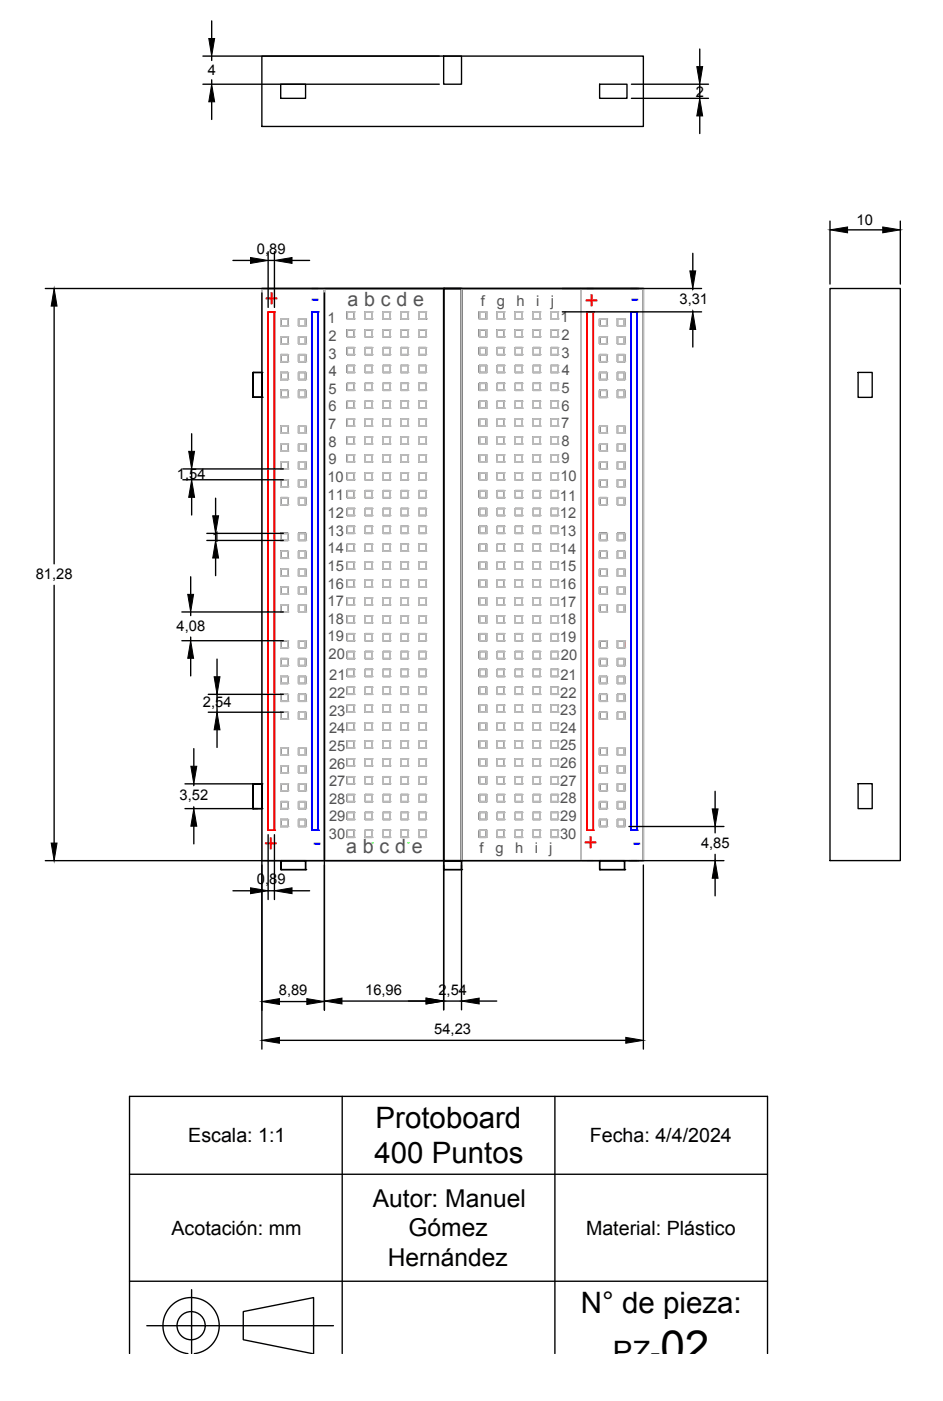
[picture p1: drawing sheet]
<svg xmlns="http://www.w3.org/2000/svg" width="175mm" height="260mm" viewBox="0 0 175 260" stroke-linecap="round" stroke-linejoin="round" font-family="sans-serif">
<defs><g id="words">
<text font-size="8.2" x="122.8" y="253.2">02</text>
<g font-size="5.5">
<text x="69.9" y="209.7">Protoboard</text>
<text x="69.6" y="216.2">400 Puntos</text>
<text x="108" y="244.1">N° de pieza:</text>
<text x="114" y="253.2">PZ-</text>
</g>
<g font-size="4.6" fill="#f00">
<text x="49.2" y="57">+</text>
<text x="108.7" y="57.4">+</text>
<text x="49.1" y="158.4">+</text>
<text x="108.5" y="158.3">+</text>
</g>
<g font-size="4.6" fill="#00f">
<text x="57.9" y="56.9">-</text>
<text x="117.3" y="56.9">-</text>
<text x="58.3" y="158.1">-</text>
<text x="117.7" y="157.9">-</text>
</g>
<g font-size="4.6">
<text x="69.4" y="224.3">Autor: Manuel</text>
<text x="76" y="229.8">Gómez</text>
<text x="72.1" y="235.3">Hernández</text>
</g>
<g font-size="3.7" fill="#545454">
<text x="64.6" y="56.8">a b c d e</text>
<text x="64.4" y="158.6">a b c d e</text>
</g>
<g font-size="3.7">
<text x="35" y="212.3">Escala: 1:1</text>
<text x="109.7" y="212.3">Fecha: 4/4/2024</text>
<text x="31.9" y="229.5">Acotación: mm</text>
<text x="109" y="229.5">Material: Plástico</text>
</g>
<g font-size="2.7">
<text x="38.7" y="14">4</text>
<text x="129.4" y="18">2</text>
<text x="159.3" y="41.9">10</text>
<text x="47.8" y="47.2">0,89</text>
<text x="126.4" y="56.6">3,31</text>
<text x="32.9" y="89">1,54</text>
<text x="39.4" y="100.8">1</text>
<text x="6.6" y="107.6">81,28</text>
<text x="32.8" y="117.2">4,08</text>
<text x="37.7" y="131.5">2,54</text>
<text x="33.4" y="148.8">3,52</text>
<text x="130.4" y="157.6">4,85</text>
<text x="47.8" y="164.4">0,89</text>
<text x="51.9" y="185">8,89</text>
<text x="67.9" y="184.9">16,96</text>
<text x="81.5" y="184.9">2,54</text>
<text x="80.8" y="192.2">54,23</text>
</g>
<g font-size="2.7" fill="#545454">
<text x="89.4" y="56.8">f</text>
<text x="92.4" y="56.8">g</text>
<text x="96" y="56.8">h</text>
<text x="99.7" y="56.8">i</text>
<text x="102.4" y="56.8">j</text>
<text x="104.2" y="59.9">1</text>
<text x="60.9" y="60.1">1</text>
<text x="61.1" y="63.4">2</text>
<text x="104.5" y="63.2">2</text>
<text x="61.1" y="66.7">3</text>
<text x="61.2" y="69.9">4</text>
<text x="104.4" y="66.5">3</text>
<text x="104.5" y="69.8">4</text>
<text x="61.1" y="73.2">5</text>
<text x="61.1" y="76.5">6</text>
<text x="104.4" y="73">5</text>
<text x="104.4" y="76.3">6</text>
<text x="61.1" y="79.8">7</text>
<text x="61.1" y="83">8</text>
<text x="104.4" y="79.6">7</text>
<text x="104.4" y="82.9">8</text>
<text x="60.9" y="89.6">10</text>
<text x="61.1" y="86.3">9</text>
<text x="104.2" y="89.4">10</text>
<text x="104.4" y="86.2">9</text>
<text x="60.9" y="93">11</text>
<text x="104.1" y="93.1">11</text>
<text x="60.9" y="96.3">12</text>
<text x="60.9" y="99.6">13</text>
<text x="104.1" y="96.4">12</text>
<text x="104.1" y="99.6">13</text>
<text x="60.9" y="102.8">14</text>
<text x="60.9" y="106.1">15</text>
<text x="104.1" y="102.9">14</text>
<text x="104.1" y="106.2">15</text>
<text x="60.9" y="109.4">16</text>
<text x="60.9" y="112.7">17</text>
<text x="104.1" y="109.5">16</text>
<text x="104.1" y="112.8">17</text>
<text x="60.9" y="116">18</text>
<text x="60.9" y="119.2">19</text>
<text x="104.1" y="116">18</text>
<text x="104.1" y="119.3">19</text>
<text x="61.1" y="122.5">20</text>
<text x="104.3" y="122.6">20</text>
<text x="61.2" y="129.7">22</text>
<text x="61.2" y="126.5">21</text>
<text x="104.2" y="129.7">22</text>
<text x="104.2" y="126.4">21</text>
<text x="61.2" y="133">23</text>
<text x="61.2" y="136.3">24</text>
<text x="104.2" y="132.9">23</text>
<text x="104.2" y="136.2">24</text>
<text x="61.2" y="139.6">25</text>
<text x="61.2" y="142.9">26</text>
<text x="104.2" y="139.5">25</text>
<text x="104.2" y="142.8">26</text>
<text x="61.2" y="146.1">27</text>
<text x="61.2" y="149.4">28</text>
<text x="104.2" y="146.1">27</text>
<text x="104.2" y="149.3">28</text>
<text x="61.2" y="156">30</text>
<text x="61.2" y="152.7">29</text>
<text x="104.2" y="155.9">30</text>
<text x="104.2" y="152.6">29</text>
<text x="89.2" y="158.6">f</text>
<text x="92.2" y="158.6">g</text>
<text x="95.8" y="158.6">h</text>
<text x="99.5" y="158.6">i</text>
<text x="102.2" y="158.6">j</text>
</g>
</g></defs>
<!-- layer: 0 -->
<g fill="none" stroke="#000" stroke-width=".25">
<path d="M37.7 10.4h44M37.7 15.7h44M39.4 3.9v3.3M39.4 10.4v.8M39.4 14.8v.9M39.4 18.9v3.3M48.7 10.4h71v13.1h-71zM52.2 15.7h4.6v2.6h-4.6zM82.5 10.4h3.3v5.3h-3.3zM111.5 15.7h5.1v2.6h-5.1zM117.4 15.7h14.4M117.4 18.3h14.4"/>
<path d="M130.2 9.1v3.3M130.2 15.7v2.6M130.2 21.5v3.3M8.4 53.6h122.1M10.1 56.9v47.9M43.3 48.4h3.3M48.7 53.6h11.6v106.4h-11.6zM48.7 53.6h71v106.4h-71zM48.7 54.5v140.5M49.9 53.6h1.1M49.9 58h1.1v96.3h-1.1zM49.9 46.8v10.3"/>
<path d="M49.9 48.4h1.1M51 46.8v10.3M53.5 59.3v1.3h-1.3v-1.3h1.3h-1.3v1.3M54.3 48.4h3.3M55.5 59.3h1.3v1.3h-1.3zM58 58h1.2v96.3h-1.2zM60.3 53.6h22.2v106.4v-106.4h3.3v106.4h-25.5zM60.3 53.6h22.2v106.4h-22.2zM60.3 54.5v133.3M64.6 58h1.3v1.3h-1.3zM64.6 58v1.3M67.9 58h1.3v1.3h-1.3z"/>
<path d="M71.3 58h1.3v1.3h-1.3zM74.6 58h1.3v1.3h-1.3zM77.9 58h1.3v1.3h-1.3zM79.2 59.3h.1M82.5 53.6h.1M85.8 53.6h22.2v106.4h-22.2zM85.8 53.6h.1M89.2 58h1.3v1.3h-1.3zM89.2 58v1.3M92.5 58h1.3v1.3h-1.3zM95.8 58h1.3v1.3h-1.3zM99.1 58h1.4v1.3h-1.4z"/>
<path d="M102.5 58h1.3v1.3h-1.3zM104.6 58h25.9M108 53.6h11.7v106.4h-11.7zM109.2 53.6h1.2M109.2 58h1.2v96.3h-1.2zM112.8 59.3v1.3h-1.3v-1.3h1.3h-1.3v1.3M114.9 59.3h1.3v1.3h-1.3zM117.3 58h1.2v96.3h-1.2zM128.9 47.1v3.3M128.9 53.6v.2M128.9 57.8v.2M154.4 53.6h13.1v106.4h-13.1z"/>
<path d="M154.4 41.1v11.7M157.7 42.7h6.5M167.5 41.1v11.7M47 69.2v4.6h1.7v-4.6v4.6h-1.7v-4.6h1.7zM47 73.8h.1M47 69.2h.1M48.7 73.8h.1M48.7 69.2h.1M52.2 69.2h1.3v1.4h-1.3zM52.2 72.6h1.3v1.3h-1.3zM52.2 62.6h1.3v1.3h-1.3zM52.2 65.9h1.3v1.3h-1.3z"/>
<path d="M52.2 62.6v1.3M52.2 65.9v1.3M52.2 69.2v1.4M52.2 72.6v1.3M53.5 79.2v1.3h-1.3v-1.3h1.3h-1.3v1.3M55.5 62.6h1.3v1.3h-1.3zM55.5 79.2h1.3v1.3h-1.3zM55.5 72.6h1.3v1.3h-1.3zM55.5 65.9h1.3v1.3h-1.3zM55.5 69.2h1.3v1.4h-1.3zM64.6 77.9h1.3v1.3h-1.3zM64.6 71.3h1.3v1.3h-1.3z"/>
<path d="M64.6 74.6h1.3v1.3h-1.3zM64.6 64.6h1.3v1.3h-1.3zM64.6 67.9h1.3v1.3h-1.3zM64.6 64.6v1.3M64.6 67.9v1.3M64.6 71.3v1.3M64.6 74.6v1.3M64.6 77.9v1.3M65.9 61.3v1.3h-1.3v-1.3h1.3h-1.3v1.3M67.9 61.3h1.3v1.3h-1.3zM67.9 64.6h1.3v1.3h-1.3zM67.9 67.9h1.3v1.3h-1.3z"/>
<path d="M67.9 71.3h1.3v1.3h-1.3zM67.9 74.6h1.3v1.3h-1.3zM67.9 77.9h1.3v1.3h-1.3zM71.3 61.3h1.3v1.3h-1.3zM71.3 64.6h1.3v1.3h-1.3zM71.3 67.9h1.3v1.3h-1.3zM71.3 71.3h1.3v1.3h-1.3zM71.3 74.6h1.3v1.3h-1.3zM71.3 77.9h1.3v1.3h-1.3zM74.6 61.3h1.3v1.3h-1.3zM74.6 64.6h1.3v1.3h-1.3zM74.6 67.9h1.3v1.3h-1.3z"/>
<path d="M74.6 71.3h1.3v1.3h-1.3zM74.6 74.6h1.3v1.3h-1.3zM74.6 77.9h1.3v1.3h-1.3zM77.9 61.3h1.3v1.3h-1.3zM77.9 77.9h1.3v1.3h-1.3zM77.9 71.3h1.3v1.3h-1.3zM77.9 74.6h1.3v1.3h-1.3zM77.9 64.6h1.3v1.3h-1.3zM77.9 67.9h1.3v1.3h-1.3zM77.9 61.3h1.3v1.3M79.2 64.6v1.3M79.2 67.9v1.3"/>
<path d="M79.2 71.3v1.3M79.2 74.6v1.3M79.2 77.9v1.3M89.2 77.9h1.3v1.3h-1.3zM89.2 71.3h1.3v1.3h-1.3zM89.2 74.6h1.3v1.3h-1.3zM89.2 64.6h1.3v1.3h-1.3zM89.2 67.9h1.3v1.3h-1.3zM89.2 64.6v1.3M89.2 67.9v1.3M89.2 71.3v1.3M89.2 74.6v1.3"/>
<path d="M89.2 77.9v1.3M90.5 61.3v1.3h-1.3v-1.3h1.3h-1.3v1.3M92.5 61.3h1.3v1.3h-1.3zM92.5 77.9h1.3v1.3h-1.3zM92.5 71.3h1.3v1.3h-1.3zM92.5 74.6h1.3v1.3h-1.3zM92.5 64.6h1.3v1.3h-1.3zM92.5 67.9h1.3v1.3h-1.3zM95.8 61.3h1.3v1.3h-1.3zM95.8 77.9h1.3v1.3h-1.3zM95.8 71.3h1.3v1.3h-1.3zM95.8 74.6h1.3v1.3h-1.3z"/>
<path d="M95.8 64.6h1.3v1.3h-1.3zM95.8 67.9h1.3v1.3h-1.3zM99.1 61.3h1.4v1.3h-1.4zM99.1 77.9h1.4v1.3h-1.4zM99.1 71.3h1.4v1.3h-1.4zM99.1 74.6h1.4v1.3h-1.4zM99.1 64.6h1.4v1.3h-1.4zM99.1 67.9h1.4v1.3h-1.4zM102.5 61.3h1.3v1.3h-1.3zM102.5 77.9h1.3v1.3h-1.3zM102.5 71.3h1.3v1.3h-1.3zM102.5 74.6h1.3v1.3h-1.3z"/>
<path d="M102.5 64.6h1.3v1.3h-1.3zM102.5 67.9h1.3v1.3h-1.3zM102.5 61.3h1.3v1.3M103.8 64.6v1.3M103.8 67.9v1.3M103.8 71.3v1.3M103.8 74.6v1.3M103.8 77.9v1.3M111.5 69.2h1.3v1.4h-1.3zM111.5 72.6h1.3v1.3h-1.3zM111.5 62.6h1.3v1.3h-1.3zM111.5 65.9h1.3v1.3h-1.3z"/>
<path d="M111.5 62.6v1.3M111.5 65.9v1.3M111.5 69.2v1.4M111.5 72.6v1.3M112.8 79.2v1.3h-1.3v-1.3h1.3h-1.3v1.3M114.9 62.6h1.3v1.3h-1.3zM114.9 79.2h1.3v1.3h-1.3zM114.9 72.6h1.3v1.3h-1.3zM114.9 65.9h1.3v1.3h-1.3zM114.9 69.2h1.3v1.4h-1.3zM128.9 61.2v3.3M159.6 69.2h2.6v4.7h-2.6z"/>
<path d="M34 89.2h18.7M34 87.2h18.7M35.6 80.6v3.3M35.6 87.2v2M35.6 92.4v3.3M38.5 99.1h14.2M40.1 92.6v3.3M40.1 99.1v1.4M52.2 89.2h1.3v1.3h-1.3zM52.2 92.5h1.3v1.3h-1.3zM52.2 82.5h1.3v1.3h-1.3zM52.2 85.9h1.3v1.3h-1.3z"/>
<path d="M52.2 82.5v1.3M52.2 85.9v1.3M52.2 89.2v1.3M52.2 92.5v1.3M53.5 99.1v1.4h-1.3v-1.4h1.3h-1.3v1.4M55.5 82.5h1.3v1.3h-1.3zM55.5 99.1h1.3v1.4h-1.3zM55.5 92.5h1.3v1.3h-1.3zM55.5 85.9h1.3v1.3h-1.3zM55.5 89.2h1.3v1.3h-1.3zM64.6 81.2h1.3v1.3h-1.3zM64.6 97.8h1.3v1.3h-1.3z"/>
<path d="M64.6 91.2h1.3v1.3h-1.3zM64.6 94.5h1.3v1.3h-1.3zM64.6 84.6h1.3v1.3h-1.3zM64.6 87.9h1.3v1.3h-1.3zM64.6 81.2v1.3M64.6 84.6v1.3M64.6 87.9v1.3M64.6 91.2v1.3M64.6 94.5v1.3M64.6 97.8v1.3M67.9 81.2h1.3v1.3h-1.3zM67.9 84.6h1.3v1.3h-1.3z"/>
<path d="M67.9 87.9h1.3v1.3h-1.3zM67.9 91.2h1.3v1.3h-1.3zM67.9 94.5h1.3v1.3h-1.3zM67.9 97.8h1.3v1.3h-1.3zM71.3 81.2h1.3v1.3h-1.3zM71.3 84.6h1.3v1.3h-1.3zM71.3 87.9h1.3v1.3h-1.3zM71.3 91.2h1.3v1.3h-1.3zM71.3 94.5h1.3v1.3h-1.3zM71.3 97.8h1.3v1.3h-1.3zM74.6 81.2h1.3v1.3h-1.3zM74.6 84.6h1.3v1.3h-1.3z"/>
<path d="M74.6 87.9h1.3v1.3h-1.3zM74.6 91.2h1.3v1.3h-1.3zM74.6 94.5h1.3v1.3h-1.3zM74.6 97.8h1.3v1.3h-1.3zM77.9 81.2h1.3v1.3h-1.3zM77.9 97.8h1.3v1.3h-1.3zM77.9 91.2h1.3v1.3h-1.3zM77.9 94.5h1.3v1.3h-1.3zM77.9 84.6h1.3v1.3h-1.3zM77.9 87.9h1.3v1.3h-1.3zM79.2 81.2v1.3M79.2 84.6v1.3"/>
<path d="M79.2 87.9v1.3M79.2 91.2v1.3M79.2 94.5v1.3M79.2 97.8v1.3M89.2 81.2h1.3v1.3h-1.3zM89.2 97.8h1.3v1.3h-1.3zM89.2 91.2h1.3v1.3h-1.3zM89.2 94.5h1.3v1.3h-1.3zM89.2 84.6h1.3v1.3h-1.3zM89.2 87.9h1.3v1.3h-1.3zM89.2 81.2v1.3M89.2 84.6v1.3"/>
<path d="M89.2 87.9v1.3M89.2 91.2v1.3M89.2 94.5v1.3M89.2 97.8v1.3M92.5 81.2h1.3v1.3h-1.3zM92.5 97.8h1.3v1.3h-1.3zM92.5 91.2h1.3v1.3h-1.3zM92.5 94.5h1.3v1.3h-1.3zM92.5 84.6h1.3v1.3h-1.3zM92.5 87.9h1.3v1.3h-1.3zM95.8 81.2h1.3v1.3h-1.3zM95.8 97.8h1.3v1.3h-1.3z"/>
<path d="M95.8 91.2h1.3v1.3h-1.3zM95.8 94.5h1.3v1.3h-1.3zM95.8 84.6h1.3v1.3h-1.3zM95.8 87.9h1.3v1.3h-1.3zM99.1 81.2h1.4v1.3h-1.4zM99.1 97.8h1.4v1.3h-1.4zM99.1 91.2h1.4v1.3h-1.4zM99.1 94.5h1.4v1.3h-1.4zM99.1 84.6h1.4v1.3h-1.4zM99.1 87.9h1.4v1.3h-1.4zM102.5 81.2h1.3v1.3h-1.3zM102.5 97.8h1.3v1.3h-1.3z"/>
<path d="M102.5 91.2h1.3v1.3h-1.3zM102.5 94.5h1.3v1.3h-1.3zM102.5 84.6h1.3v1.3h-1.3zM102.5 87.9h1.3v1.3h-1.3zM103.8 81.2v1.3M103.8 84.6v1.3M103.8 87.9v1.3M103.8 91.2v1.3M103.8 94.5v1.3M103.8 97.8v1.3M111.5 89.2h1.3v1.3h-1.3zM111.5 92.5h1.3v1.3h-1.3z"/>
<path d="M111.5 82.5h1.3v1.3h-1.3zM111.5 85.9h1.3v1.3h-1.3zM111.5 82.5v1.3M111.5 85.9v1.3M111.5 89.2v1.3M111.5 92.5v1.3M112.8 99.1v1.4h-1.3v-1.4h1.3h-1.3v1.4M114.9 82.5h1.3v1.3h-1.3zM114.9 99.1h1.3v1.4h-1.3zM114.9 92.5h1.3v1.3h-1.3zM114.9 85.9h1.3v1.3h-1.3zM114.9 89.2h1.3v1.3h-1.3z"/>
<path d="M10.1 108.8v47.9M33.8 119.1h18.9M33.8 113.8h18.9M35.5 107.2v3.3M35.5 113.8v.6M35.5 118.4v.7M38.5 100.5h14.2M40.1 103.7v3.3M52.2 109.1h1.3v1.3h-1.3zM52.2 112.4h1.3v1.4h-1.3zM52.2 102.5h1.3v1.3h-1.3zM52.2 105.8h1.3v1.3h-1.3z"/>
<path d="M52.2 102.5v1.3M52.2 105.8v1.3M52.2 109.1v1.3M52.2 112.4v1.4M53.5 119.1v1.3h-1.3v-1.3h1.3h-1.3v1.3M55.5 119.1h1.3v1.3h-1.3zM55.5 112.4h1.3v1.4h-1.3zM55.5 105.8h1.3v1.3h-1.3zM55.5 109.1h1.3v1.3h-1.3zM55.5 102.5h1.3v1.3h-1.3zM64.6 117.8h1.3v1.3h-1.3zM64.6 111.1h1.3v1.3h-1.3z"/>
<path d="M64.6 114.5h1.3v1.3h-1.3zM64.6 104.5h1.3v1.3h-1.3zM64.6 107.8h1.3v1.3h-1.3zM64.6 101.2h1.3v1.3h-1.3zM64.6 101.2v1.3M64.6 104.5v1.3M64.6 107.8v1.3M64.6 111.1v1.3M64.6 114.5v1.3M64.6 117.8v1.3M67.9 101.2h1.3v1.3h-1.3zM67.9 104.5h1.3v1.3h-1.3z"/>
<path d="M67.9 107.8h1.3v1.3h-1.3zM67.9 111.1h1.3v1.3h-1.3zM67.9 114.5h1.3v1.3h-1.3zM67.9 117.8h1.3v1.3h-1.3zM71.3 101.2h1.3v1.3h-1.3zM71.3 104.5h1.3v1.3h-1.3zM71.3 107.8h1.3v1.3h-1.3zM71.3 111.1h1.3v1.3h-1.3zM71.3 114.5h1.3v1.3h-1.3zM71.3 117.8h1.3v1.3h-1.3zM74.6 101.2h1.3v1.3h-1.3zM74.6 104.5h1.3v1.3h-1.3z"/>
<path d="M74.6 107.8h1.3v1.3h-1.3zM74.6 111.1h1.3v1.3h-1.3zM74.6 114.5h1.3v1.3h-1.3zM74.6 117.8h1.3v1.3h-1.3zM77.9 117.8h1.3v1.3h-1.3zM77.9 111.1h1.3v1.3h-1.3zM77.9 114.5h1.3v1.3h-1.3zM77.9 104.5h1.3v1.3h-1.3zM77.9 107.8h1.3v1.3h-1.3zM77.9 101.2h1.3v1.3h-1.3zM79.2 101.2v1.3M79.2 104.5v1.3"/>
<path d="M79.2 107.8v1.3M79.2 111.1v1.3M79.2 114.5v1.3M79.2 117.8v1.3M89.2 117.8h1.3v1.3h-1.3zM89.2 111.1h1.3v1.3h-1.3zM89.2 114.5h1.3v1.3h-1.3zM89.2 104.5h1.3v1.3h-1.3zM89.2 107.8h1.3v1.3h-1.3zM89.2 101.2h1.3v1.3h-1.3zM89.2 101.2v1.3M89.2 104.5v1.3"/>
<path d="M89.2 107.8v1.3M89.2 111.1v1.3M89.2 114.5v1.3M89.2 117.8v1.3M92.5 117.8h1.3v1.3h-1.3zM92.5 111.1h1.3v1.3h-1.3zM92.5 114.5h1.3v1.3h-1.3zM92.5 104.5h1.3v1.3h-1.3zM92.5 107.8h1.3v1.3h-1.3zM92.5 101.2h1.3v1.3h-1.3zM95.8 117.8h1.3v1.3h-1.3zM95.8 111.1h1.3v1.3h-1.3z"/>
<path d="M95.8 114.5h1.3v1.3h-1.3zM95.8 104.5h1.3v1.3h-1.3zM95.8 107.8h1.3v1.3h-1.3zM95.8 101.2h1.3v1.3h-1.3zM99.1 117.8h1.4v1.3h-1.4zM99.1 111.1h1.4v1.3h-1.4zM99.1 114.5h1.4v1.3h-1.4zM99.1 104.5h1.4v1.3h-1.4zM99.1 107.8h1.4v1.3h-1.4zM99.1 101.2h1.4v1.3h-1.4zM102.5 117.8h1.3v1.3h-1.3zM102.5 111.1h1.3v1.3h-1.3z"/>
<path d="M102.5 114.5h1.3v1.3h-1.3zM102.5 104.5h1.3v1.3h-1.3zM102.5 107.8h1.3v1.3h-1.3zM102.5 101.2h1.3v1.3h-1.3zM103.8 101.2v1.3M103.8 104.5v1.3M103.8 107.8v1.3M103.8 111.1v1.3M103.8 114.5v1.3M103.8 117.8v1.3M111.5 109.1h1.3v1.3h-1.3zM111.5 112.4h1.3v1.4h-1.3z"/>
<path d="M111.5 102.5h1.3v1.3h-1.3zM111.5 105.8h1.3v1.3h-1.3zM111.5 102.5v1.3M111.5 105.8v1.3M111.5 109.1v1.3M111.5 112.4v1.4M112.8 119.1v1.3h-1.3v-1.3h1.3h-1.3v1.3M114.9 119.1h1.3v1.3h-1.3zM114.9 112.4h1.3v1.4h-1.3zM114.9 105.8h1.3v1.3h-1.3zM114.9 109.1h1.3v1.3h-1.3zM114.9 102.5h1.3v1.3h-1.3z"/>
<path d="M35.5 122.4v3.2M36.1 139.2v3.2M38.7 132.4h14M38.7 129.1h14M40.4 122.5v3.3M40.4 129.1v3.3M40.4 135.7v3.2M52.2 129.1h1.3v1.3h-1.3zM52.2 132.4h1.3v1.3h-1.3zM52.2 122.4h1.3v1.3h-1.3zM52.2 125.7h1.3v1.3h-1.3zM52.2 122.4v1.3"/>
<path d="M52.2 125.7v1.3M52.2 129.1v1.3M52.2 132.4v1.3M53.5 139v1.3h-1.3v-1.3h1.3h-1.3v1.3M55.5 132.4h1.3v1.3h-1.3zM55.5 125.7h1.3v1.3h-1.3zM55.5 129.1h1.3v1.3h-1.3zM55.5 122.4h1.3v1.3h-1.3zM55.5 139h1.3v1.3h-1.3zM64.6 131.1h1.3v1.3h-1.3zM64.6 134.4h1.3v1.3h-1.3zM64.6 124.4h1.3v1.3h-1.3z"/>
<path d="M64.6 127.8h1.3v1.3h-1.3zM64.6 121.1h1.3v1.3h-1.3zM64.6 137.7h1.3v1.3h-1.3zM64.6 121.1v1.3M64.6 124.4v1.3M64.6 127.8v1.3M64.6 131.1v1.3M64.6 134.4v1.3M64.6 137.7v1.3M67.9 121.1h1.3v1.3h-1.3zM67.9 124.4h1.3v1.3h-1.3zM67.9 127.8h1.3v1.3h-1.3z"/>
<path d="M67.9 131.1h1.3v1.3h-1.3zM67.9 134.4h1.3v1.3h-1.3zM67.9 137.7h1.3v1.3h-1.3zM71.3 121.1h1.3v1.3h-1.3zM71.3 124.4h1.3v1.3h-1.3zM71.3 127.8h1.3v1.3h-1.3zM71.3 131.1h1.3v1.3h-1.3zM71.3 134.4h1.3v1.3h-1.3zM71.3 137.7h1.3v1.3h-1.3zM74.6 121.1h1.3v1.3h-1.3zM74.6 124.4h1.3v1.3h-1.3zM74.6 127.8h1.3v1.3h-1.3z"/>
<path d="M74.6 131.1h1.3v1.3h-1.3zM74.6 134.4h1.3v1.3h-1.3zM74.6 137.7h1.3v1.3h-1.3zM77.9 131.1h1.3v1.3h-1.3zM77.9 134.4h1.3v1.3h-1.3zM77.9 124.4h1.3v1.3h-1.3zM77.9 127.8h1.3v1.3h-1.3zM77.9 121.1h1.3v1.3h-1.3zM77.9 137.7h1.3v1.3h-1.3zM79.2 121.1v1.3M79.2 124.4v1.3M79.2 127.8v1.3"/>
<path d="M79.2 131.1v1.3M79.2 134.4v1.3M79.2 137.7v1.3M89.2 131.1h1.3v1.3h-1.3zM89.2 134.4h1.3v1.3h-1.3zM89.2 124.4h1.3v1.3h-1.3zM89.2 127.8h1.3v1.3h-1.3zM89.2 121.1h1.3v1.3h-1.3zM89.2 137.7h1.3v1.3h-1.3zM89.2 121.1v1.3M89.2 124.4v1.3M89.2 127.8v1.3"/>
<path d="M89.2 131.1v1.3M89.2 134.4v1.3M89.2 137.7v1.3M92.5 131.1h1.3v1.3h-1.3zM92.5 134.4h1.3v1.3h-1.3zM92.5 124.4h1.3v1.3h-1.3zM92.5 127.8h1.3v1.3h-1.3zM92.5 121.1h1.3v1.3h-1.3zM92.5 137.7h1.3v1.3h-1.3zM95.8 131.1h1.3v1.3h-1.3zM95.8 134.4h1.3v1.3h-1.3zM95.8 124.4h1.3v1.3h-1.3z"/>
<path d="M95.8 127.8h1.3v1.3h-1.3zM95.8 121.1h1.3v1.3h-1.3zM95.8 137.7h1.3v1.3h-1.3zM99.1 131.1h1.4v1.3h-1.4zM99.1 134.4h1.4v1.3h-1.4zM99.1 124.4h1.4v1.3h-1.4zM99.1 127.8h1.4v1.3h-1.4zM99.1 121.1h1.4v1.3h-1.4zM99.1 137.7h1.4v1.3h-1.4zM102.5 131.1h1.3v1.3h-1.3zM102.5 134.4h1.3v1.3h-1.3zM102.5 124.4h1.3v1.3h-1.3z"/>
<path d="M102.5 127.8h1.3v1.3h-1.3zM102.5 121.1h1.3v1.3h-1.3zM102.5 137.7h1.3v1.3h-1.3zM103.8 121.1v1.3M103.8 124.4v1.3M103.8 127.8v1.3M103.8 131.1v1.3M103.8 134.4v1.3M103.8 137.7v1.3M111.5 129.1h1.3v1.3h-1.3zM111.5 132.4h1.3v1.3h-1.3zM111.5 122.4h1.3v1.3h-1.3z"/>
<path d="M111.5 125.7h1.3v1.3h-1.3zM111.5 122.4v1.3M111.5 125.7v1.3M111.5 129.1v1.3M111.5 132.4v1.3M112.8 139v1.3h-1.3v-1.3h1.3h-1.3v1.3M114.9 132.4h1.3v1.3h-1.3zM114.9 125.7h1.3v1.3h-1.3zM114.9 129.1h1.3v1.3h-1.3zM114.9 122.4h1.3v1.3h-1.3zM114.9 139h1.3v1.3h-1.3zM8.4 160h126.3"/>
<path d="M34.4 145.7h13.5M34.4 150.3h13.5M36.1 145.7v.3M36.1 150v.3M36.1 153.6v3.3M47 145.7v4.6v-4.6h1.7v4.6h-1.7h1.7v-4.6zM47 145.7h.1M47 150.3h.1M48.7 145.7h.1M48.7 150.3h.1M49.9 155.2v12M51 155.2v12"/>
<path d="M52.2 149h1.3v1.3h-1.3zM52.2 152.3h1.3v1.3h-1.3zM52.2 142.4h1.3v1.3h-1.3zM52.2 145.7h1.3v1.3h-1.3zM52.2 142.4v1.3M52.2 145.7v1.3M52.2 149v1.3M52.2 152.3v1.3M52.3 160v1.6h4.5v-1.6v1.6h-4.5v-1.6h4.5zM52.3 160h.1M55.5 152.3h1.3v1.3h-1.3zM55.5 145.7h1.3v1.3h-1.3z"/>
<path d="M55.5 149h1.3v1.3h-1.3zM55.5 142.4h1.3v1.3h-1.3zM56.8 160h.1M64.6 151h1.3v1.3h-1.3zM64.6 154.3h1.3v1.4h-1.3zM64.6 144.4h1.3v1.3h-1.3zM64.6 147.7h1.3v1.3h-1.3zM64.6 141h1.3v1.4h-1.3zM64.6 141v1.4M64.6 144.4v1.3M64.6 147.7v1.3M64.6 151v1.3"/>
<path d="M64.6 154.3v1.4M67.9 141h1.3v1.4h-1.3zM67.9 144.4h1.3v1.3h-1.3zM67.9 147.7h1.3v1.3h-1.3zM67.9 151h1.3v1.3h-1.3zM67.9 154.3h1.3v1.4h-1.3zM71.3 141h1.3v1.4h-1.3zM71.3 144.4h1.3v1.3h-1.3zM71.3 147.7h1.3v1.3h-1.3zM71.3 151h1.3v1.3h-1.3zM71.3 154.3h1.3v1.4h-1.3zM74.6 141h1.3v1.4h-1.3z"/>
<path d="M74.6 144.4h1.3v1.3h-1.3zM74.6 147.7h1.3v1.3h-1.3zM74.6 151h1.3v1.3h-1.3zM74.6 154.3h1.3v1.4h-1.3zM77.9 151h1.3v1.3h-1.3zM77.9 144.4h1.3v1.3h-1.3zM77.9 147.7h1.3v1.3h-1.3zM77.9 141h1.3v1.4h-1.3zM77.9 154.3h1.3v1.4h-1.3zM79.2 141v1.4M79.2 144.4v1.3M79.2 147.7v1.3"/>
<path d="M79.2 151v1.3M82.5 160h.1M82.5 160v1.6h3.3h-3.3v-1.6h3.3v1.6v-1.6zM85.8 160h.1M89.2 151h1.3v1.3h-1.3zM89.2 154.3h1.3v1.4h-1.3zM89.2 144.4h1.3v1.3h-1.3zM89.2 147.7h1.3v1.3h-1.3zM89.2 141h1.3v1.4h-1.3zM89.2 141v1.4M89.2 144.4v1.3M89.2 147.7v1.3"/>
<path d="M89.2 151v1.3M89.2 154.3v1.4M92.5 151h1.3v1.3h-1.3zM92.5 154.3h1.3v1.4h-1.3zM92.5 144.4h1.3v1.3h-1.3zM92.5 147.7h1.3v1.3h-1.3zM92.5 141h1.3v1.4h-1.3zM95.8 151h1.3v1.3h-1.3zM95.8 154.3h1.3v1.4h-1.3zM95.8 144.4h1.3v1.3h-1.3zM95.8 147.7h1.3v1.3h-1.3zM95.8 141h1.3v1.4h-1.3z"/>
<path d="M99.1 151h1.4v1.3h-1.4zM99.1 154.3h1.4v1.4h-1.4zM99.1 144.4h1.4v1.3h-1.4zM99.1 147.7h1.4v1.3h-1.4zM99.1 141h1.4v1.4h-1.4zM102.5 151h1.3v1.3h-1.3zM102.5 144.4h1.3v1.3h-1.3zM102.5 147.7h1.3v1.3h-1.3zM102.5 141h1.3v1.4h-1.3zM102.5 154.3h1.3v1.4h-1.3zM103.8 141v1.4M103.8 144.4v1.3"/>
<path d="M103.8 147.7v1.3M103.8 151v1.3M111.5 149h1.3v1.3h-1.3zM111.5 152.3h1.3v1.3h-1.3zM111.5 142.4h1.3v1.3h-1.3zM111.5 145.7h1.3v1.3h-1.3zM111.5 160v1.6h4.7v-1.6v1.6h-4.7v-1.6h4.7zM111.5 160h.1M111.5 142.4v1.3M111.5 145.7v1.3M111.5 149v1.3M111.5 152.3v1.3"/>
<path d="M114.9 152.3h1.3v1.3h-1.3zM114.9 145.7h1.3v1.3h-1.3zM114.9 149h1.3v1.3h-1.3zM114.9 142.4h1.3v1.3h-1.3zM116.2 160h.1M117 153.6h17.7M133 147.1v3.3M133 153.6v1.2M133 158.8v1.2M159.6 145.7h2.6v4.6h-2.6zM43.3 165.6h3.3M49.9 165.6h1.1"/>
<path d="M52.3 161.6h.1M54.3 165.6h3.3M56.8 161.6h.1M82.5 161.6h.1M82.5 160.8v26.9M85.8 161.6h.1M85.8 160.8v26.9M111.5 161.6h.1M116.2 161.6h.1M119.7 160.8v34.2M133 163.2v3.3M52 186.2h5.1"/>
<path d="M52 193.4h64.4M63.6 186.1h15.7M82.5 186.1h3.3M89.1 186.1h3.3M24.1 218.3h118.7M63.7 203.8v47.8M103.2 203.8v47.8M24.1 238.2h118.7M35.6 239.7v11.9M24.1 251.6v-47.8h118.7v47.8M27.3 246.4h34.7M35 251.6a5.2 5.2 0 0 1-3.9-8 5.2 5.2 0 0 1 8.9 0 5.2 5.2 0 0 1-3.9 8"/>
<path d="M35.5 246.4h.1M58.1 251.6l-12.9-2.6v-5.2l13.1-2.6v10.4"/>
<circle cx="35.5" cy="246.4" r="2.62"/>
</g>
<path d="M69.2 156.7h.1M75.9 156.7h.1" fill="none" stroke="#0f0" stroke-width=".25"/>
<path d="M49.9 58v96.3h1.1v-96.3v96.3h-1.1v-96.3h1.1zM49.9 58h.1M51 58h.1M109.2 58v96.3v-96.3h1.2v96.3h-1.2h1.2v-96.3zM109.2 58h.1M110.4 58h.1M116.2 119.1v1.3M49.9 154.3h.1M51 154.3h.1M109.2 154.3h.1M110.4 154.3h.1" fill="none" stroke="#f00" stroke-width=".25"/>
<g fill="none" stroke="#bababa" stroke-width=".25">
<path d="M48.7 53.6v106.4v-106.4h11.6v106.4h-11.6h11.6v-106.4zM48.7 53.6h.1M49.9 58h1.1v96.3h-1.1h1.1v-96.3h-1.1v96.3zM49.9 58h.1M51 58h.1M52.2 59.3h1.3v1.3h-1.3h1.3v-1.3h-1.3v1.3zM52.2 59.3h.1M53.5 59.3h.1M55.5 59.3h1.3v1.3h-1.3h1.3v-1.3h-1.3v1.3zM55.5 59.3h.1M56.8 59.3h.1M58 58h1.2v96.3h-1.2h1.2v-96.3h-1.2v96.3z"/>
<path d="M58 58h.1M59.2 58h.1M60.3 53.6v106.4h22.2v-106.4h-22.2h22.2v106.4h-22.2zM60.3 53.6h.1M64.6 58h1.3h-1.3v1.3h1.3v-1.3v1.3h-1.3zM64.6 58h.1M64.6 59.3h.1M65.9 58h.1M65.9 59.3h.1M67.9 58h1.3h-1.3v1.3h1.3v-1.3v1.3h-1.3zM67.9 58h.1M67.9 59.3h.1"/>
<path d="M69.2 58h.1M69.2 59.3h.1M71.3 58h1.3h-1.3v1.3h1.3v-1.3v1.3h-1.3zM71.3 58h.1M71.3 59.3h.1M72.6 58h.1M72.6 59.3h.1M74.6 58h1.3h-1.3v1.3h1.3v-1.3v1.3h-1.3zM74.6 58h.1M74.6 59.3h.1M75.9 58h.1M75.9 59.3h.1"/>
<path d="M77.9 58h1.3h-1.3v1.3h1.3v-1.3v1.3h-1.3zM77.9 58h.1M77.9 59.3h.1M79.2 58h.1M79.2 59.3h.1M82.5 53.6h.1M85.8 53.6v106.4v-106.4h22.2v106.4h-22.2h22.2v-106.4zM85.8 53.6h.1M89.2 58h1.3v1.3h-1.3h1.3v-1.3h-1.3v1.3zM89.2 59.3h.1M89.2 58h.1M90.5 59.3h.1"/>
<path d="M90.5 58h.1M92.5 58h1.3v1.3h-1.3h1.3v-1.3h-1.3v1.3zM92.5 59.3h.1M92.5 58h.1M93.8 59.3h.1M93.8 58h.1M95.8 58h1.3v1.3h-1.3h1.3v-1.3h-1.3v1.3zM95.8 59.3h.1M95.8 58h.1M97.1 59.3h.1M97.1 58h.1M99.1 58h1.4v1.3h-1.4h1.4v-1.3h-1.4v1.3z"/>
<path d="M99.1 59.3h.1M99.1 58h.1M100.5 59.3h.1M100.5 58h.1M102.5 58h1.3v1.3h-1.3h1.3v-1.3h-1.3v1.3zM102.5 59.3h.1M102.5 58h.1M103.8 59.3h.1M103.8 58h.1M108 53.6h.1M108 53.6v106.4h11.7h-11.7v-106.4h11.7v106.4v-106.4zM109.2 58h1.2v96.3v-96.3h-1.2v96.3h1.2h-1.2z"/>
<path d="M109.2 58h.1M110.4 58h.1M111.5 59.3h1.3v1.3h-1.3h1.3v-1.3h-1.3v1.3zM111.5 59.3h.1M112.8 59.3h.1M114.9 59.3h1.3v1.3h-1.3h1.3v-1.3h-1.3v1.3zM114.9 59.3h.1M116.2 59.3h.1M117.3 58h1.2v96.3h-1.2h1.2v-96.3h-1.2v96.3zM117.3 58h.1M118.5 58h.1M119.7 53.6h.1"/>
<path d="M52.2 79.2h1.3v1.3h-1.3h1.3v-1.3h-1.3v1.3zM52.2 72.6h1.3v1.3h-1.3h1.3v-1.3h-1.3v1.3zM52.2 69.2h1.3v1.4h-1.3h1.3v-1.4h-1.3v1.4zM52.2 65.9h1.3v1.3h-1.3h1.3v-1.3h-1.3v1.3zM52.2 62.6h1.3v1.3h-1.3h1.3v-1.3h-1.3v1.3zM52.2 79.2h.1M52.2 73.9h.1M52.2 72.6h.1M52.2 70.6h.1M52.2 69.2h.1M52.2 67.2h.1M52.2 65.9h.1"/>
<path d="M52.2 63.9h.1M52.2 62.6h.1M52.2 60.6h.1M53.5 79.2h.1M53.5 73.9h.1M53.5 72.6h.1M53.5 70.6h.1M53.5 69.2h.1M53.5 67.2h.1M53.5 65.9h.1M53.5 63.9h.1M53.5 62.6h.1"/>
<path d="M53.5 60.6h.1M55.5 62.6h1.3v1.3h-1.3h1.3v-1.3h-1.3v1.3zM55.5 65.9h1.3v1.3h-1.3h1.3v-1.3h-1.3v1.3zM55.5 69.2h1.3v1.4h-1.3h1.3v-1.4h-1.3v1.4zM55.5 72.6h1.3v1.3h-1.3h1.3v-1.3h-1.3v1.3zM55.5 79.2h1.3v1.3h-1.3h1.3v-1.3h-1.3v1.3zM55.5 60.6h.1M55.5 63.9h.1M55.5 62.6h.1M55.5 67.2h.1M55.5 65.9h.1M55.5 70.6h.1"/>
<path d="M55.5 69.2h.1M55.5 73.9h.1M55.5 72.6h.1M55.5 79.2h.1M56.8 60.6h.1M56.8 63.9h.1M56.8 62.6h.1M56.8 67.2h.1M56.8 65.9h.1M56.8 70.6h.1M56.8 69.2h.1M56.8 73.9h.1"/>
<path d="M56.8 72.6h.1M56.8 79.2h.1M64.6 71.3h1.3h-1.3v1.3h1.3v-1.3v1.3h-1.3zM64.6 61.3h1.3h-1.3v1.3h1.3v-1.3v1.3h-1.3zM64.6 64.6h1.3h-1.3v1.3h1.3v-1.3v1.3h-1.3zM64.6 67.9h1.3h-1.3v1.3h1.3v-1.3v1.3h-1.3zM64.6 74.6h1.3h-1.3v1.3h1.3v-1.3v1.3h-1.3zM64.6 77.9h1.3h-1.3v1.3h1.3v-1.3v1.3h-1.3zM64.6 71.3h.1M64.6 72.6h.1M64.6 61.3h.1M64.6 62.6h.1"/>
<path d="M64.6 64.6h.1M64.6 65.9h.1M64.6 67.9h.1M64.6 69.2h.1M64.6 74.6h.1M64.6 75.9h.1M64.6 77.9h.1M64.6 79.2h.1M65.9 71.3h.1M65.9 72.6h.1M65.9 61.3h.1M65.9 62.6h.1"/>
<path d="M65.9 64.6h.1M65.9 65.9h.1M65.9 67.9h.1M65.9 69.2h.1M65.9 74.6h.1M65.9 75.9h.1M65.9 77.9h.1M65.9 79.2h.1M67.9 77.9h1.3h-1.3v1.3h1.3v-1.3v1.3h-1.3zM67.9 71.3h1.3h-1.3v1.3h1.3v-1.3v1.3h-1.3zM67.9 67.9h1.3h-1.3v1.3h1.3v-1.3v1.3h-1.3zM67.9 64.6h1.3h-1.3v1.3h1.3v-1.3v1.3h-1.3z"/>
<path d="M67.9 61.3h1.3h-1.3v1.3h1.3v-1.3v1.3h-1.3zM67.9 74.6h1.3h-1.3v1.3h1.3v-1.3v1.3h-1.3zM67.9 77.9h.1M67.9 79.2h.1M67.9 71.3h.1M67.9 72.6h.1M67.9 67.9h.1M67.9 69.2h.1M67.9 64.6h.1M67.9 65.9h.1M67.9 61.3h.1M67.9 62.6h.1"/>
<path d="M67.9 74.6h.1M67.9 75.9h.1M69.2 77.9h.1M69.2 79.2h.1M69.2 71.3h.1M69.2 72.6h.1M69.2 67.9h.1M69.2 69.2h.1M69.2 64.6h.1M69.2 65.9h.1M69.2 61.3h.1M69.2 62.6h.1"/>
<path d="M69.2 74.6h.1M69.2 75.9h.1M71.3 77.9h1.3h-1.3v1.3h1.3v-1.3v1.3h-1.3zM71.3 71.3h1.3h-1.3v1.3h1.3v-1.3v1.3h-1.3zM71.3 67.9h1.3h-1.3v1.3h1.3v-1.3v1.3h-1.3zM71.3 64.6h1.3h-1.3v1.3h1.3v-1.3v1.3h-1.3zM71.3 61.3h1.3h-1.3v1.3h1.3v-1.3v1.3h-1.3zM71.3 74.6h1.3h-1.3v1.3h1.3v-1.3v1.3h-1.3zM71.3 77.9h.1M71.3 79.2h.1M71.3 71.3h.1M71.3 72.6h.1"/>
<path d="M71.3 67.9h.1M71.3 69.2h.1M71.3 64.6h.1M71.3 65.9h.1M71.3 61.3h.1M71.3 62.6h.1M71.3 74.6h.1M71.3 75.9h.1M72.6 77.9h.1M72.6 79.2h.1M72.6 71.3h.1M72.6 72.6h.1"/>
<path d="M72.6 67.9h.1M72.6 69.2h.1M72.6 64.6h.1M72.6 65.9h.1M72.6 61.3h.1M72.6 62.6h.1M72.6 74.6h.1M72.6 75.9h.1M74.6 74.6h1.3h-1.3v1.3h1.3v-1.3v1.3h-1.3zM74.6 64.6h1.3h-1.3v1.3h1.3v-1.3v1.3h-1.3zM74.6 61.3h1.3h-1.3v1.3h1.3v-1.3v1.3h-1.3zM74.6 67.9h1.3h-1.3v1.3h1.3v-1.3v1.3h-1.3z"/>
<path d="M74.6 71.3h1.3h-1.3v1.3h1.3v-1.3v1.3h-1.3zM74.6 77.9h1.3h-1.3v1.3h1.3v-1.3v1.3h-1.3zM74.6 74.6h.1M74.6 75.9h.1M74.6 64.6h.1M74.6 65.9h.1M74.6 61.3h.1M74.6 62.6h.1M74.6 67.9h.1M74.6 69.2h.1M74.6 71.3h.1M74.6 72.6h.1"/>
<path d="M74.6 77.9h.1M74.6 79.2h.1M75.9 74.6h.1M75.9 75.9h.1M75.9 64.6h.1M75.9 65.9h.1M75.9 61.3h.1M75.9 62.6h.1M75.9 67.9h.1M75.9 69.2h.1M75.9 71.3h.1M75.9 72.6h.1"/>
<path d="M75.9 77.9h.1M75.9 79.2h.1M77.9 77.9h1.3h-1.3v1.3h1.3v-1.3v1.3h-1.3zM77.9 71.3h1.3h-1.3v1.3h1.3v-1.3v1.3h-1.3zM77.9 67.9h1.3h-1.3v1.3h1.3v-1.3v1.3h-1.3zM77.9 64.6h1.3h-1.3v1.3h1.3v-1.3v1.3h-1.3zM77.9 61.3h1.3h-1.3v1.3h1.3v-1.3v1.3h-1.3zM77.9 74.6h1.3h-1.3v1.3h1.3v-1.3v1.3h-1.3zM77.9 77.9h.1M77.9 79.2h.1M77.9 71.3h.1M77.9 72.6h.1"/>
<path d="M77.9 67.9h.1M77.9 69.2h.1M77.9 64.6h.1M77.9 65.9h.1M77.9 61.3h.1M77.9 62.6h.1M77.9 74.6h.1M77.9 75.9h.1M79.2 77.9h.1M79.2 79.2h.1M79.2 71.3h.1M79.2 72.6h.1"/>
<path d="M79.2 67.9h.1M79.2 69.2h.1M79.2 64.6h.1M79.2 65.9h.1M79.2 61.3h.1M79.2 62.6h.1M79.2 74.6h.1M79.2 75.9h.1M89.2 64.6h1.3v1.3h-1.3h1.3v-1.3h-1.3v1.3zM89.2 71.3h1.3v1.3h-1.3h1.3v-1.3h-1.3v1.3zM89.2 77.9h1.3v1.3h-1.3h1.3v-1.3h-1.3v1.3zM89.2 74.6h1.3v1.3h-1.3h1.3v-1.3h-1.3v1.3z"/>
<path d="M89.2 67.9h1.3v1.3h-1.3h1.3v-1.3h-1.3v1.3zM89.2 61.3h1.3v1.3h-1.3h1.3v-1.3h-1.3v1.3zM89.2 65.9h.1M89.2 64.6h.1M89.2 72.6h.1M89.2 71.3h.1M89.2 79.2h.1M89.2 77.9h.1M89.2 75.9h.1M89.2 74.6h.1M89.2 69.2h.1M89.2 67.9h.1"/>
<path d="M89.2 62.6h.1M89.2 61.3h.1M90.5 65.9h.1M90.5 64.6h.1M90.5 72.6h.1M90.5 71.3h.1M90.5 79.2h.1M90.5 77.9h.1M90.5 75.9h.1M90.5 74.6h.1M90.5 69.2h.1M90.5 67.9h.1"/>
<path d="M90.5 62.6h.1M90.5 61.3h.1M92.5 61.3h1.3v1.3h-1.3h1.3v-1.3h-1.3v1.3zM92.5 67.9h1.3v1.3h-1.3h1.3v-1.3h-1.3v1.3zM92.5 74.6h1.3v1.3h-1.3h1.3v-1.3h-1.3v1.3zM92.5 77.9h1.3v1.3h-1.3h1.3v-1.3h-1.3v1.3zM92.5 71.3h1.3v1.3h-1.3h1.3v-1.3h-1.3v1.3zM92.5 64.6h1.3v1.3h-1.3h1.3v-1.3h-1.3v1.3zM92.5 62.6h.1M92.5 61.3h.1M92.5 69.2h.1M92.5 67.9h.1"/>
<path d="M92.5 75.9h.1M92.5 74.6h.1M92.5 79.2h.1M92.5 77.9h.1M92.5 72.6h.1M92.5 71.3h.1M92.5 65.9h.1M92.5 64.6h.1M93.8 62.6h.1M93.8 61.3h.1M93.8 69.2h.1M93.8 67.9h.1"/>
<path d="M93.8 75.9h.1M93.8 74.6h.1M93.8 79.2h.1M93.8 77.9h.1M93.8 72.6h.1M93.8 71.3h.1M93.8 65.9h.1M93.8 64.6h.1M95.8 64.6h1.3v1.3h-1.3h1.3v-1.3h-1.3v1.3zM95.8 71.3h1.3v1.3h-1.3h1.3v-1.3h-1.3v1.3zM95.8 77.9h1.3v1.3h-1.3h1.3v-1.3h-1.3v1.3zM95.8 74.6h1.3v1.3h-1.3h1.3v-1.3h-1.3v1.3z"/>
<path d="M95.8 67.9h1.3v1.3h-1.3h1.3v-1.3h-1.3v1.3zM95.8 61.3h1.3v1.3h-1.3h1.3v-1.3h-1.3v1.3zM95.8 65.9h.1M95.8 64.6h.1M95.8 72.6h.1M95.8 71.3h.1M95.8 79.2h.1M95.8 77.9h.1M95.8 75.9h.1M95.8 74.6h.1M95.8 69.2h.1M95.8 67.9h.1"/>
<path d="M95.8 62.6h.1M95.8 61.3h.1M97.1 65.9h.1M97.1 64.6h.1M97.1 72.6h.1M97.1 71.3h.1M97.1 79.2h.1M97.1 77.9h.1M97.1 75.9h.1M97.1 74.6h.1M97.1 69.2h.1M97.1 67.9h.1"/>
<path d="M97.1 62.6h.1M97.1 61.3h.1M99.1 61.3h1.4v1.3h-1.4h1.4v-1.3h-1.4v1.3zM99.1 67.9h1.4v1.3h-1.4h1.4v-1.3h-1.4v1.3zM99.1 74.6h1.4v1.3h-1.4h1.4v-1.3h-1.4v1.3zM99.1 77.9h1.4v1.3h-1.4h1.4v-1.3h-1.4v1.3zM99.1 71.3h1.4v1.3h-1.4h1.4v-1.3h-1.4v1.3zM99.1 64.6h1.4v1.3h-1.4h1.4v-1.3h-1.4v1.3zM99.1 62.6h.1M99.1 61.3h.1M99.1 69.2h.1M99.1 67.9h.1"/>
<path d="M99.1 75.9h.1M99.1 74.6h.1M99.1 79.2h.1M99.1 77.9h.1M99.1 72.6h.1M99.1 71.3h.1M99.1 65.9h.1M99.1 64.6h.1M100.5 62.6h.1M100.5 61.3h.1M100.5 69.2h.1M100.5 67.9h.1"/>
<path d="M100.5 75.9h.1M100.5 74.6h.1M100.5 79.2h.1M100.5 77.9h.1M100.5 72.6h.1M100.5 71.3h.1M100.5 65.9h.1M100.5 64.6h.1M102.5 64.6h1.3v1.3h-1.3h1.3v-1.3h-1.3v1.3zM102.5 71.3h1.3v1.3h-1.3h1.3v-1.3h-1.3v1.3zM102.5 77.9h1.3v1.3h-1.3h1.3v-1.3h-1.3v1.3zM102.5 74.6h1.3v1.3h-1.3h1.3v-1.3h-1.3v1.3z"/>
<path d="M102.5 67.9h1.3v1.3h-1.3h1.3v-1.3h-1.3v1.3zM102.5 61.3h1.3v1.3h-1.3h1.3v-1.3h-1.3v1.3zM102.5 65.9h.1M102.5 64.6h.1M102.5 72.6h.1M102.5 71.3h.1M102.5 79.2h.1M102.5 77.9h.1M102.5 75.9h.1M102.5 74.6h.1M102.5 69.2h.1M102.5 67.9h.1"/>
<path d="M102.5 62.6h.1M102.5 61.3h.1M103.8 65.9h.1M103.8 64.6h.1M103.8 72.6h.1M103.8 71.3h.1M103.8 79.2h.1M103.8 77.9h.1M103.8 75.9h.1M103.8 74.6h.1M103.8 69.2h.1M103.8 67.9h.1"/>
<path d="M103.8 62.6h.1M103.8 61.3h.1M111.5 79.2h1.3v1.3h-1.3h1.3v-1.3h-1.3v1.3zM111.5 72.6h1.3v1.3h-1.3h1.3v-1.3h-1.3v1.3zM111.5 69.2h1.3v1.4h-1.3h1.3v-1.4h-1.3v1.4zM111.5 65.9h1.3v1.3h-1.3h1.3v-1.3h-1.3v1.3zM111.5 62.6h1.3v1.3h-1.3h1.3v-1.3h-1.3v1.3zM111.5 79.2h.1M111.5 73.9h.1M111.5 72.6h.1M111.5 70.6h.1M111.5 69.2h.1"/>
<path d="M111.5 67.2h.1M111.5 65.9h.1M111.5 63.9h.1M111.5 62.6h.1M111.5 60.6h.1M112.8 79.2h.1M112.8 73.9h.1M112.8 72.6h.1M112.8 70.6h.1M112.8 69.2h.1M112.8 67.2h.1M112.8 65.9h.1"/>
<path d="M112.8 63.9h.1M112.8 62.6h.1M112.8 60.6h.1M114.9 62.6h1.3v1.3h-1.3h1.3v-1.3h-1.3v1.3zM114.9 65.9h1.3v1.3h-1.3h1.3v-1.3h-1.3v1.3zM114.9 69.2h1.3v1.4h-1.3h1.3v-1.4h-1.3v1.4zM114.9 72.6h1.3v1.3h-1.3h1.3v-1.3h-1.3v1.3zM114.9 79.2h1.3v1.3h-1.3h1.3v-1.3h-1.3v1.3zM114.9 60.6h.1M114.9 63.9h.1M114.9 62.6h.1M114.9 67.2h.1"/>
<path d="M114.9 65.9h.1M114.9 70.6h.1M114.9 69.2h.1M114.9 73.9h.1M114.9 72.6h.1M114.9 79.2h.1M116.2 60.6h.1M116.2 63.9h.1M116.2 62.6h.1M116.2 67.2h.1M116.2 65.9h.1M116.2 70.6h.1"/>
<path d="M116.2 69.2h.1M116.2 73.9h.1M116.2 72.6h.1M116.2 79.2h.1M52.2 99.1h1.3v1.4h-1.3h1.3v-1.4h-1.3v1.4zM52.2 92.5h1.3v1.3h-1.3h1.3v-1.3h-1.3v1.3zM52.2 89.2h1.3v1.3h-1.3h1.3v-1.3h-1.3v1.3zM52.2 85.9h1.3v1.3h-1.3h1.3v-1.3h-1.3v1.3zM52.2 82.5h1.3v1.3h-1.3h1.3v-1.3h-1.3v1.3zM52.2 99.1h.1M52.2 93.8h.1M52.2 92.5h.1"/>
<path d="M52.2 90.5h.1M52.2 89.2h.1M52.2 87.2h.1M52.2 85.9h.1M52.2 83.8h.1M52.2 82.5h.1M52.2 80.5h.1M53.5 99.1h.1M53.5 93.8h.1M53.5 92.5h.1M53.5 90.5h.1M53.5 89.2h.1"/>
<path d="M53.5 87.2h.1M53.5 85.9h.1M53.5 83.8h.1M53.5 82.5h.1M53.5 80.5h.1M55.5 82.5h1.3v1.3h-1.3h1.3v-1.3h-1.3v1.3zM55.5 85.9h1.3v1.3h-1.3h1.3v-1.3h-1.3v1.3zM55.5 89.2h1.3v1.3h-1.3h1.3v-1.3h-1.3v1.3zM55.5 92.5h1.3v1.3h-1.3h1.3v-1.3h-1.3v1.3zM55.5 99.1h1.3v1.4h-1.3h1.3v-1.4h-1.3v1.4zM55.5 80.5h.1M55.5 83.8h.1"/>
<path d="M55.5 82.5h.1M55.5 87.2h.1M55.5 85.9h.1M55.5 90.5h.1M55.5 89.2h.1M55.5 93.8h.1M55.5 92.5h.1M55.5 99.1h.1M56.8 80.5h.1M56.8 83.8h.1M56.8 82.5h.1M56.8 87.2h.1"/>
<path d="M56.8 85.9h.1M56.8 90.5h.1M56.8 89.2h.1M56.8 93.8h.1M56.8 92.5h.1M56.8 99.1h.1M64.6 94.5h1.3h-1.3v1.3h1.3v-1.3v1.3h-1.3zM64.6 87.9h1.3h-1.3v1.3h1.3v-1.3v1.3h-1.3zM64.6 81.2h1.3h-1.3v1.3h1.3v-1.3v1.3h-1.3zM64.6 84.6h1.3h-1.3v1.3h1.3v-1.3v1.3h-1.3zM64.6 91.2h1.3h-1.3v1.3h1.3v-1.3v1.3h-1.3zM64.6 97.8h1.3h-1.3v1.3h1.3v-1.3v1.3h-1.3z"/>
<path d="M64.6 94.5h.1M64.6 95.8h.1M64.6 87.9h.1M64.6 89.2h.1M64.6 81.2h.1M64.6 82.5h.1M64.6 84.6h.1M64.6 85.9h.1M64.6 91.2h.1M64.6 92.5h.1M64.6 97.8h.1M64.6 99.1h.1"/>
<path d="M65.9 94.5h.1M65.9 95.8h.1M65.9 87.9h.1M65.9 89.2h.1M65.9 81.2h.1M65.9 82.5h.1M65.9 84.6h.1M65.9 85.9h.1M65.9 91.2h.1M65.9 92.5h.1M65.9 97.8h.1M65.9 99.1h.1"/>
<path d="M67.9 97.8h1.3h-1.3v1.3h1.3v-1.3v1.3h-1.3zM67.9 91.2h1.3h-1.3v1.3h1.3v-1.3v1.3h-1.3zM67.9 84.6h1.3h-1.3v1.3h1.3v-1.3v1.3h-1.3zM67.9 81.2h1.3h-1.3v1.3h1.3v-1.3v1.3h-1.3zM67.9 87.9h1.3h-1.3v1.3h1.3v-1.3v1.3h-1.3zM67.9 94.5h1.3h-1.3v1.3h1.3v-1.3v1.3h-1.3zM67.9 97.8h.1M67.9 99.1h.1M67.9 91.2h.1M67.9 92.5h.1M67.9 84.6h.1M67.9 85.9h.1"/>
<path d="M67.9 81.2h.1M67.9 82.5h.1M67.9 87.9h.1M67.9 89.2h.1M67.9 94.5h.1M67.9 95.8h.1M69.2 97.8h.1M69.2 99.1h.1M69.2 91.2h.1M69.2 92.5h.1M69.2 84.6h.1M69.2 85.9h.1"/>
<path d="M69.2 81.2h.1M69.2 82.5h.1M69.2 87.9h.1M69.2 89.2h.1M69.2 94.5h.1M69.2 95.8h.1M71.3 94.5h1.3h-1.3v1.3h1.3v-1.3v1.3h-1.3zM71.3 87.9h1.3h-1.3v1.3h1.3v-1.3v1.3h-1.3zM71.3 81.2h1.3h-1.3v1.3h1.3v-1.3v1.3h-1.3zM71.3 84.6h1.3h-1.3v1.3h1.3v-1.3v1.3h-1.3zM71.3 91.2h1.3h-1.3v1.3h1.3v-1.3v1.3h-1.3zM71.3 97.8h1.3h-1.3v1.3h1.3v-1.3v1.3h-1.3z"/>
<path d="M71.3 94.5h.1M71.3 95.8h.1M71.3 87.9h.1M71.3 89.2h.1M71.3 81.2h.1M71.3 82.5h.1M71.3 84.6h.1M71.3 85.9h.1M71.3 91.2h.1M71.3 92.5h.1M71.3 97.8h.1M71.3 99.1h.1"/>
<path d="M72.6 94.5h.1M72.6 95.8h.1M72.6 87.9h.1M72.6 89.2h.1M72.6 81.2h.1M72.6 82.5h.1M72.6 84.6h.1M72.6 85.9h.1M72.6 91.2h.1M72.6 92.5h.1M72.6 97.8h.1M72.6 99.1h.1"/>
<path d="M74.6 97.8h1.3h-1.3v1.3h1.3v-1.3v1.3h-1.3zM74.6 91.2h1.3h-1.3v1.3h1.3v-1.3v1.3h-1.3zM74.6 84.6h1.3h-1.3v1.3h1.3v-1.3v1.3h-1.3zM74.6 81.2h1.3h-1.3v1.3h1.3v-1.3v1.3h-1.3zM74.6 87.9h1.3h-1.3v1.3h1.3v-1.3v1.3h-1.3zM74.6 94.5h1.3h-1.3v1.3h1.3v-1.3v1.3h-1.3zM74.6 97.8h.1M74.6 99.1h.1M74.6 91.2h.1M74.6 92.5h.1M74.6 84.6h.1M74.6 85.9h.1"/>
<path d="M74.6 81.2h.1M74.6 82.5h.1M74.6 87.9h.1M74.6 89.2h.1M74.6 94.5h.1M74.6 95.8h.1M75.9 97.8h.1M75.9 99.1h.1M75.9 91.2h.1M75.9 92.5h.1M75.9 84.6h.1M75.9 85.9h.1"/>
<path d="M75.9 81.2h.1M75.9 82.5h.1M75.9 87.9h.1M75.9 89.2h.1M75.9 94.5h.1M75.9 95.8h.1M77.9 94.5h1.3h-1.3v1.3h1.3v-1.3v1.3h-1.3zM77.9 87.9h1.3h-1.3v1.3h1.3v-1.3v1.3h-1.3zM77.9 84.6h1.3h-1.3v1.3h1.3v-1.3v1.3h-1.3zM77.9 81.2h1.3h-1.3v1.3h1.3v-1.3v1.3h-1.3zM77.9 91.2h1.3h-1.3v1.3h1.3v-1.3v1.3h-1.3zM77.9 97.8h1.3h-1.3v1.3h1.3v-1.3v1.3h-1.3z"/>
<path d="M77.9 94.5h.1M77.9 95.8h.1M77.9 87.9h.1M77.9 89.2h.1M77.9 84.6h.1M77.9 85.9h.1M77.9 81.2h.1M77.9 82.5h.1M77.9 91.2h.1M77.9 92.5h.1M77.9 97.8h.1M77.9 99.1h.1"/>
<path d="M79.2 94.5h.1M79.2 95.8h.1M79.2 87.9h.1M79.2 89.2h.1M79.2 84.6h.1M79.2 85.9h.1M79.2 81.2h.1M79.2 82.5h.1M79.2 91.2h.1M79.2 92.5h.1M79.2 97.8h.1M79.2 99.1h.1"/>
<path d="M89.2 84.6h1.3v1.3h-1.3h1.3v-1.3h-1.3v1.3zM89.2 91.2h1.3v1.3h-1.3h1.3v-1.3h-1.3v1.3zM89.2 97.8h1.3v1.3h-1.3h1.3v-1.3h-1.3v1.3zM89.2 94.5h1.3v1.3h-1.3h1.3v-1.3h-1.3v1.3zM89.2 87.9h1.3v1.3h-1.3h1.3v-1.3h-1.3v1.3zM89.2 81.2h1.3v1.3h-1.3h1.3v-1.3h-1.3v1.3zM89.2 85.9h.1M89.2 84.6h.1M89.2 92.5h.1M89.2 91.2h.1M89.2 99.1h.1M89.2 97.8h.1"/>
<path d="M89.2 95.8h.1M89.2 94.5h.1M89.2 89.2h.1M89.2 87.9h.1M89.2 82.5h.1M89.2 81.2h.1M90.5 85.9h.1M90.5 84.6h.1M90.5 92.5h.1M90.5 91.2h.1M90.5 99.1h.1M90.5 97.8h.1"/>
<path d="M90.5 95.8h.1M90.5 94.5h.1M90.5 89.2h.1M90.5 87.9h.1M90.5 82.5h.1M90.5 81.2h.1M92.5 81.2h1.3v1.3h-1.3h1.3v-1.3h-1.3v1.3zM92.5 87.9h1.3v1.3h-1.3h1.3v-1.3h-1.3v1.3zM92.5 94.5h1.3v1.3h-1.3h1.3v-1.3h-1.3v1.3zM92.5 97.8h1.3v1.3h-1.3h1.3v-1.3h-1.3v1.3zM92.5 91.2h1.3v1.3h-1.3h1.3v-1.3h-1.3v1.3zM92.5 84.6h1.3v1.3h-1.3h1.3v-1.3h-1.3v1.3z"/>
<path d="M92.5 82.5h.1M92.5 81.2h.1M92.5 89.2h.1M92.5 87.9h.1M92.5 95.8h.1M92.5 94.5h.1M92.5 99.1h.1M92.5 97.8h.1M92.5 92.5h.1M92.5 91.2h.1M92.5 85.9h.1M92.5 84.6h.1"/>
<path d="M93.8 82.5h.1M93.8 81.2h.1M93.8 89.2h.1M93.8 87.9h.1M93.8 95.8h.1M93.8 94.5h.1M93.8 99.1h.1M93.8 97.8h.1M93.8 92.5h.1M93.8 91.2h.1M93.8 85.9h.1M93.8 84.6h.1"/>
<path d="M95.8 84.6h1.3v1.3h-1.3h1.3v-1.3h-1.3v1.3zM95.8 91.2h1.3v1.3h-1.3h1.3v-1.3h-1.3v1.3zM95.8 97.8h1.3v1.3h-1.3h1.3v-1.3h-1.3v1.3zM95.8 94.5h1.3v1.3h-1.3h1.3v-1.3h-1.3v1.3zM95.8 87.9h1.3v1.3h-1.3h1.3v-1.3h-1.3v1.3zM95.8 81.2h1.3v1.3h-1.3h1.3v-1.3h-1.3v1.3zM95.8 85.9h.1M95.8 84.6h.1M95.8 92.5h.1M95.8 91.2h.1M95.8 99.1h.1M95.8 97.8h.1"/>
<path d="M95.8 95.8h.1M95.8 94.5h.1M95.8 89.2h.1M95.8 87.9h.1M95.8 82.5h.1M95.8 81.2h.1M97.1 85.9h.1M97.1 84.6h.1M97.1 92.5h.1M97.1 91.2h.1M97.1 99.1h.1M97.1 97.8h.1"/>
<path d="M97.1 95.8h.1M97.1 94.5h.1M97.1 89.2h.1M97.1 87.9h.1M97.1 82.5h.1M97.1 81.2h.1M99.1 81.2h1.4v1.3h-1.4h1.4v-1.3h-1.4v1.3zM99.1 87.9h1.4v1.3h-1.4h1.4v-1.3h-1.4v1.3zM99.1 94.5h1.4v1.3h-1.4h1.4v-1.3h-1.4v1.3zM99.1 97.8h1.4v1.3h-1.4h1.4v-1.3h-1.4v1.3zM99.1 91.2h1.4v1.3h-1.4h1.4v-1.3h-1.4v1.3zM99.1 84.6h1.4v1.3h-1.4h1.4v-1.3h-1.4v1.3z"/>
<path d="M99.1 82.5h.1M99.1 81.2h.1M99.1 89.2h.1M99.1 87.9h.1M99.1 95.8h.1M99.1 94.5h.1M99.1 99.1h.1M99.1 97.8h.1M99.1 92.5h.1M99.1 91.2h.1M99.1 85.9h.1M99.1 84.6h.1"/>
<path d="M100.5 82.5h.1M100.5 81.2h.1M100.5 89.2h.1M100.5 87.9h.1M100.5 95.8h.1M100.5 94.5h.1M100.5 99.1h.1M100.5 97.8h.1M100.5 92.5h.1M100.5 91.2h.1M100.5 85.9h.1M100.5 84.6h.1"/>
<path d="M102.5 84.6h1.3v1.3h-1.3h1.3v-1.3h-1.3v1.3zM102.5 91.2h1.3v1.3h-1.3h1.3v-1.3h-1.3v1.3zM102.5 97.8h1.3v1.3h-1.3h1.3v-1.3h-1.3v1.3zM102.5 94.5h1.3v1.3h-1.3h1.3v-1.3h-1.3v1.3zM102.5 87.9h1.3v1.3h-1.3h1.3v-1.3h-1.3v1.3zM102.5 81.2h1.3v1.3h-1.3h1.3v-1.3h-1.3v1.3zM102.5 85.9h.1M102.5 84.6h.1M102.5 92.5h.1M102.5 91.2h.1M102.5 99.1h.1M102.5 97.8h.1"/>
<path d="M102.5 95.8h.1M102.5 94.5h.1M102.5 89.2h.1M102.5 87.9h.1M102.5 82.5h.1M102.5 81.2h.1M103.8 85.9h.1M103.8 84.6h.1M103.8 92.5h.1M103.8 91.2h.1M103.8 99.1h.1M103.8 97.8h.1"/>
<path d="M103.8 95.8h.1M103.8 94.5h.1M103.8 89.2h.1M103.8 87.9h.1M103.8 82.5h.1M103.8 81.2h.1M111.5 99.1h1.3v1.4h-1.3h1.3v-1.4h-1.3v1.4zM111.5 92.5h1.3v1.3h-1.3h1.3v-1.3h-1.3v1.3zM111.5 89.2h1.3v1.3h-1.3h1.3v-1.3h-1.3v1.3zM111.5 85.9h1.3v1.3h-1.3h1.3v-1.3h-1.3v1.3zM111.5 82.5h1.3v1.3h-1.3h1.3v-1.3h-1.3v1.3zM111.5 99.1h.1"/>
<path d="M111.5 93.8h.1M111.5 92.5h.1M111.5 90.5h.1M111.5 89.2h.1M111.5 87.2h.1M111.5 85.9h.1M111.5 83.8h.1M111.5 82.5h.1M111.5 80.5h.1M112.8 99.1h.1M112.8 93.8h.1M112.8 92.5h.1"/>
<path d="M112.8 90.5h.1M112.8 89.2h.1M112.8 87.2h.1M112.8 85.9h.1M112.8 83.8h.1M112.8 82.5h.1M112.8 80.5h.1M114.9 82.5h1.3v1.3h-1.3h1.3v-1.3h-1.3v1.3zM114.9 85.9h1.3v1.3h-1.3h1.3v-1.3h-1.3v1.3zM114.9 89.2h1.3v1.3h-1.3h1.3v-1.3h-1.3v1.3zM114.9 92.5h1.3v1.3h-1.3h1.3v-1.3h-1.3v1.3zM114.9 99.1h1.3v1.4h-1.3h1.3v-1.4h-1.3v1.4z"/>
<path d="M114.9 80.5h.1M114.9 83.8h.1M114.9 82.5h.1M114.9 87.2h.1M114.9 85.9h.1M114.9 90.5h.1M114.9 89.2h.1M114.9 93.8h.1M114.9 92.5h.1M114.9 99.1h.1M116.2 80.5h.1M116.2 83.8h.1"/>
<path d="M116.2 82.5h.1M116.2 87.2h.1M116.2 85.9h.1M116.2 90.5h.1M116.2 89.2h.1M116.2 93.8h.1M116.2 92.5h.1M116.2 99.1h.1M52.2 119.1h1.3v1.3h-1.3h1.3v-1.3h-1.3v1.3zM52.2 112.4h1.3v1.4h-1.3h1.3v-1.4h-1.3v1.4zM52.2 109.1h1.3v1.3h-1.3h1.3v-1.3h-1.3v1.3zM52.2 105.8h1.3v1.3h-1.3h1.3v-1.3h-1.3v1.3z"/>
<path d="M52.2 102.5h1.3v1.3h-1.3h1.3v-1.3h-1.3v1.3zM52.2 119.1h.1M52.2 113.8h.1M52.2 112.4h.1M52.2 110.4h.1M52.2 109.1h.1M52.2 107.1h.1M52.2 105.8h.1M52.2 103.8h.1M52.2 102.5h.1M52.2 100.5h.1M53.5 119.1h.1"/>
<path d="M53.5 113.8h.1M53.5 112.4h.1M53.5 110.4h.1M53.5 109.1h.1M53.5 107.1h.1M53.5 105.8h.1M53.5 103.8h.1M53.5 102.5h.1M53.5 100.5h.1M55.5 102.5h1.3v1.3h-1.3h1.3v-1.3h-1.3v1.3zM55.5 105.8h1.3v1.3h-1.3h1.3v-1.3h-1.3v1.3zM55.5 109.1h1.3v1.3h-1.3h1.3v-1.3h-1.3v1.3z"/>
<path d="M55.5 112.4h1.3v1.4h-1.3h1.3v-1.4h-1.3v1.4zM55.5 119.1h1.3v1.3h-1.3h1.3v-1.3h-1.3v1.3zM55.5 100.5h.1M55.5 103.8h.1M55.5 102.5h.1M55.5 107.1h.1M55.5 105.8h.1M55.5 110.4h.1M55.5 109.1h.1M55.5 113.8h.1M55.5 112.4h.1M55.5 119.1h.1"/>
<path d="M56.8 100.5h.1M56.8 103.8h.1M56.8 102.5h.1M56.8 107.1h.1M56.8 105.8h.1M56.8 110.4h.1M56.8 109.1h.1M56.8 113.8h.1M56.8 112.4h.1M56.8 119.1h.1M64.6 114.5h1.3h-1.3v1.3h1.3v-1.3v1.3h-1.3zM64.6 107.8h1.3h-1.3v1.3h1.3v-1.3v1.3h-1.3z"/>
<path d="M64.6 101.2h1.3h-1.3v1.3h1.3v-1.3v1.3h-1.3zM64.6 104.5h1.3h-1.3v1.3h1.3v-1.3v1.3h-1.3zM64.6 111.1h1.3h-1.3v1.3h1.3v-1.3v1.3h-1.3zM64.6 117.8h1.3h-1.3v1.3h1.3v-1.3v1.3h-1.3zM64.6 114.5h.1M64.6 115.8h.1M64.6 107.8h.1M64.6 109.1h.1M64.6 101.2h.1M64.6 102.5h.1M64.6 104.5h.1M64.6 105.8h.1"/>
<path d="M64.6 111.1h.1M64.6 112.4h.1M64.6 117.8h.1M64.6 119.1h.1M65.9 114.5h.1M65.9 115.8h.1M65.9 107.8h.1M65.9 109.1h.1M65.9 101.2h.1M65.9 102.5h.1M65.9 104.5h.1M65.9 105.8h.1"/>
<path d="M65.9 111.1h.1M65.9 112.4h.1M65.9 117.8h.1M65.9 119.1h.1M67.9 117.8h1.3h-1.3v1.3h1.3v-1.3v1.3h-1.3zM67.9 111.1h1.3h-1.3v1.3h1.3v-1.3v1.3h-1.3zM67.9 104.5h1.3h-1.3v1.3h1.3v-1.3v1.3h-1.3zM67.9 101.2h1.3h-1.3v1.3h1.3v-1.3v1.3h-1.3zM67.9 107.8h1.3h-1.3v1.3h1.3v-1.3v1.3h-1.3zM67.9 114.5h1.3h-1.3v1.3h1.3v-1.3v1.3h-1.3zM67.9 117.8h.1M67.9 119.1h.1"/>
<path d="M67.9 111.1h.1M67.9 112.4h.1M67.9 104.5h.1M67.9 105.8h.1M67.9 101.2h.1M67.9 102.5h.1M67.9 107.8h.1M67.9 109.1h.1M67.9 114.5h.1M67.9 115.8h.1M69.2 117.8h.1M69.2 119.1h.1"/>
<path d="M69.2 111.1h.1M69.2 112.4h.1M69.2 104.5h.1M69.2 105.8h.1M69.2 101.2h.1M69.2 102.5h.1M69.2 107.8h.1M69.2 109.1h.1M69.2 114.5h.1M69.2 115.8h.1M71.3 114.5h1.3h-1.3v1.3h1.3v-1.3v1.3h-1.3zM71.3 107.8h1.3h-1.3v1.3h1.3v-1.3v1.3h-1.3z"/>
<path d="M71.3 101.2h1.3h-1.3v1.3h1.3v-1.3v1.3h-1.3zM71.3 104.5h1.3h-1.3v1.3h1.3v-1.3v1.3h-1.3zM71.3 111.1h1.3h-1.3v1.3h1.3v-1.3v1.3h-1.3zM71.3 117.8h1.3h-1.3v1.3h1.3v-1.3v1.3h-1.3zM71.3 114.5h.1M71.3 115.8h.1M71.3 107.8h.1M71.3 109.1h.1M71.3 101.2h.1M71.3 102.5h.1M71.3 104.5h.1M71.3 105.8h.1"/>
<path d="M71.3 111.1h.1M71.3 112.4h.1M71.3 117.8h.1M71.3 119.1h.1M72.6 114.5h.1M72.6 115.8h.1M72.6 107.8h.1M72.6 109.1h.1M72.6 101.2h.1M72.6 102.5h.1M72.6 104.5h.1M72.6 105.8h.1"/>
<path d="M72.6 111.1h.1M72.6 112.4h.1M72.6 117.8h.1M72.6 119.1h.1M74.6 117.8h1.3h-1.3v1.3h1.3v-1.3v1.3h-1.3zM74.6 111.1h1.3h-1.3v1.3h1.3v-1.3v1.3h-1.3zM74.6 104.5h1.3h-1.3v1.3h1.3v-1.3v1.3h-1.3zM74.6 101.2h1.3h-1.3v1.3h1.3v-1.3v1.3h-1.3zM74.6 107.8h1.3h-1.3v1.3h1.3v-1.3v1.3h-1.3zM74.6 114.5h1.3h-1.3v1.3h1.3v-1.3v1.3h-1.3zM74.6 117.8h.1M74.6 119.1h.1"/>
<path d="M74.6 111.1h.1M74.6 112.4h.1M74.6 104.5h.1M74.6 105.8h.1M74.6 101.2h.1M74.6 102.5h.1M74.6 107.8h.1M74.6 109.1h.1M74.6 114.5h.1M74.6 115.8h.1M75.9 117.8h.1M75.9 119.1h.1"/>
<path d="M75.9 111.1h.1M75.9 112.4h.1M75.9 104.5h.1M75.9 105.8h.1M75.9 101.2h.1M75.9 102.5h.1M75.9 107.8h.1M75.9 109.1h.1M75.9 114.5h.1M75.9 115.8h.1M77.9 114.5h1.3h-1.3v1.3h1.3v-1.3v1.3h-1.3zM77.9 107.8h1.3h-1.3v1.3h1.3v-1.3v1.3h-1.3z"/>
<path d="M77.9 101.2h1.3h-1.3v1.3h1.3v-1.3v1.3h-1.3zM77.9 104.5h1.3h-1.3v1.3h1.3v-1.3v1.3h-1.3zM77.9 111.1h1.3h-1.3v1.3h1.3v-1.3v1.3h-1.3zM77.9 117.8h1.3h-1.3v1.3h1.3v-1.3v1.3h-1.3zM77.9 114.5h.1M77.9 115.8h.1M77.9 107.8h.1M77.9 109.1h.1M77.9 101.2h.1M77.9 102.5h.1M77.9 104.5h.1M77.9 105.8h.1"/>
<path d="M77.9 111.1h.1M77.9 112.4h.1M77.9 117.8h.1M77.9 119.1h.1M79.2 114.5h.1M79.2 115.8h.1M79.2 107.8h.1M79.2 109.1h.1M79.2 101.2h.1M79.2 102.5h.1M79.2 104.5h.1M79.2 105.8h.1"/>
<path d="M79.2 111.1h.1M79.2 112.4h.1M79.2 117.8h.1M79.2 119.1h.1M89.2 104.5h1.3v1.3h-1.3h1.3v-1.3h-1.3v1.3zM89.2 114.5h1.3v1.3h-1.3h1.3v-1.3h-1.3v1.3zM89.2 117.8h1.3v1.3h-1.3h1.3v-1.3h-1.3v1.3zM89.2 111.1h1.3v1.3h-1.3h1.3v-1.3h-1.3v1.3zM89.2 107.8h1.3v1.3h-1.3h1.3v-1.3h-1.3v1.3zM89.2 101.2h1.3v1.3h-1.3h1.3v-1.3h-1.3v1.3zM89.2 105.8h.1M89.2 104.5h.1"/>
<path d="M89.2 115.8h.1M89.2 114.5h.1M89.2 119.1h.1M89.2 117.8h.1M89.2 112.4h.1M89.2 111.1h.1M89.2 109.1h.1M89.2 107.8h.1M89.2 102.5h.1M89.2 101.2h.1M90.5 105.8h.1M90.5 104.5h.1"/>
<path d="M90.5 115.8h.1M90.5 114.5h.1M90.5 119.1h.1M90.5 117.8h.1M90.5 112.4h.1M90.5 111.1h.1M90.5 109.1h.1M90.5 107.8h.1M90.5 102.5h.1M90.5 101.2h.1M92.5 101.2h1.3v1.3h-1.3h1.3v-1.3h-1.3v1.3zM92.5 107.8h1.3v1.3h-1.3h1.3v-1.3h-1.3v1.3z"/>
<path d="M92.5 114.5h1.3v1.3h-1.3h1.3v-1.3h-1.3v1.3zM92.5 117.8h1.3v1.3h-1.3h1.3v-1.3h-1.3v1.3zM92.5 111.1h1.3v1.3h-1.3h1.3v-1.3h-1.3v1.3zM92.5 104.5h1.3v1.3h-1.3h1.3v-1.3h-1.3v1.3zM92.5 102.5h.1M92.5 101.2h.1M92.5 109.1h.1M92.5 107.8h.1M92.5 115.8h.1M92.5 114.5h.1M92.5 119.1h.1M92.5 117.8h.1"/>
<path d="M92.5 112.4h.1M92.5 111.1h.1M92.5 105.8h.1M92.5 104.5h.1M93.8 102.5h.1M93.8 101.2h.1M93.8 109.1h.1M93.8 107.8h.1M93.8 115.8h.1M93.8 114.5h.1M93.8 119.1h.1M93.8 117.8h.1"/>
<path d="M93.8 112.4h.1M93.8 111.1h.1M93.8 105.8h.1M93.8 104.5h.1M95.8 104.5h1.3v1.3h-1.3h1.3v-1.3h-1.3v1.3zM95.8 111.1h1.3v1.3h-1.3h1.3v-1.3h-1.3v1.3zM95.8 117.8h1.3v1.3h-1.3h1.3v-1.3h-1.3v1.3zM95.8 114.5h1.3v1.3h-1.3h1.3v-1.3h-1.3v1.3zM95.8 107.8h1.3v1.3h-1.3h1.3v-1.3h-1.3v1.3zM95.8 101.2h1.3v1.3h-1.3h1.3v-1.3h-1.3v1.3zM95.8 105.8h.1M95.8 104.5h.1"/>
<path d="M95.8 112.4h.1M95.8 111.1h.1M95.8 119.1h.1M95.8 117.8h.1M95.8 115.8h.1M95.8 114.5h.1M95.8 109.1h.1M95.8 107.8h.1M95.8 102.5h.1M95.8 101.2h.1M97.1 105.8h.1M97.1 104.5h.1"/>
<path d="M97.1 112.4h.1M97.1 111.1h.1M97.1 119.1h.1M97.1 117.8h.1M97.1 115.8h.1M97.1 114.5h.1M97.1 109.1h.1M97.1 107.8h.1M97.1 102.5h.1M97.1 101.2h.1M99.1 101.2h1.4v1.3h-1.4h1.4v-1.3h-1.4v1.3zM99.1 107.8h1.4v1.3h-1.4h1.4v-1.3h-1.4v1.3z"/>
<path d="M99.1 114.5h1.4v1.3h-1.4h1.4v-1.3h-1.4v1.3zM99.1 117.8h1.4v1.3h-1.4h1.4v-1.3h-1.4v1.3zM99.1 111.1h1.4v1.3h-1.4h1.4v-1.3h-1.4v1.3zM99.1 104.5h1.4v1.3h-1.4h1.4v-1.3h-1.4v1.3zM99.1 102.5h.1M99.1 101.2h.1M99.1 109.1h.1M99.1 107.8h.1M99.1 115.8h.1M99.1 114.5h.1M99.1 119.1h.1M99.1 117.8h.1"/>
<path d="M99.1 112.4h.1M99.1 111.1h.1M99.1 105.8h.1M99.1 104.5h.1M100.5 102.5h.1M100.5 101.2h.1M100.5 109.1h.1M100.5 107.8h.1M100.5 115.8h.1M100.5 114.5h.1M100.5 119.1h.1M100.5 117.8h.1"/>
<path d="M100.5 112.4h.1M100.5 111.1h.1M100.5 105.8h.1M100.5 104.5h.1M102.5 104.5h1.3v1.3h-1.3h1.3v-1.3h-1.3v1.3zM102.5 111.1h1.3v1.3h-1.3h1.3v-1.3h-1.3v1.3zM102.5 114.5h1.3v1.3h-1.3h1.3v-1.3h-1.3v1.3zM102.5 117.8h1.3v1.3h-1.3h1.3v-1.3h-1.3v1.3zM102.5 107.8h1.3v1.3h-1.3h1.3v-1.3h-1.3v1.3zM102.5 101.2h1.3v1.3h-1.3h1.3v-1.3h-1.3v1.3zM102.5 105.8h.1M102.5 104.5h.1"/>
<path d="M102.5 112.4h.1M102.5 111.1h.1M102.5 115.8h.1M102.5 114.5h.1M102.5 119.1h.1M102.5 117.8h.1M102.5 109.1h.1M102.5 107.8h.1M102.5 102.5h.1M102.5 101.2h.1M103.8 105.8h.1M103.8 104.5h.1"/>
<path d="M103.8 112.4h.1M103.8 111.1h.1M103.8 115.8h.1M103.8 114.5h.1M103.8 119.1h.1M103.8 117.8h.1M103.8 109.1h.1M103.8 107.8h.1M103.8 102.5h.1M103.8 101.2h.1M111.5 119.1h1.3v1.3h-1.3h1.3v-1.3h-1.3v1.3zM111.5 112.4h1.3v1.4h-1.3h1.3v-1.4h-1.3v1.4z"/>
<path d="M111.5 109.1h1.3v1.3h-1.3h1.3v-1.3h-1.3v1.3zM111.5 105.8h1.3v1.3h-1.3h1.3v-1.3h-1.3v1.3zM111.5 102.5h1.3v1.3h-1.3h1.3v-1.3h-1.3v1.3zM111.5 119.1h.1M111.5 113.8h.1M111.5 112.4h.1M111.5 110.4h.1M111.5 109.1h.1M111.5 107.1h.1M111.5 105.8h.1M111.5 103.8h.1M111.5 102.5h.1"/>
<path d="M111.5 100.5h.1M112.8 119.1h.1M112.8 113.8h.1M112.8 112.4h.1M112.8 110.4h.1M112.8 109.1h.1M112.8 107.1h.1M112.8 105.8h.1M112.8 103.8h.1M112.8 102.5h.1M112.8 100.5h.1M114.9 102.5h1.3v1.3h-1.3h1.3v-1.3h-1.3v1.3z"/>
<path d="M114.9 105.8h1.3v1.3h-1.3h1.3v-1.3h-1.3v1.3zM114.9 109.1h1.3v1.3h-1.3h1.3v-1.3h-1.3v1.3zM114.9 112.4h1.3v1.4h-1.3h1.3v-1.4h-1.3v1.4zM114.9 119.1h1.3v1.3h-1.3h1.3v-1.3h-1.3v1.3zM114.9 100.5h.1M114.9 103.8h.1M114.9 102.5h.1M114.9 107.1h.1M114.9 105.8h.1M114.9 110.4h.1M114.9 109.1h.1M114.9 113.8h.1"/>
<path d="M114.9 112.4h.1M114.9 119.1h.1M116.2 100.5h.1M116.2 103.8h.1M116.2 102.5h.1M116.2 107.1h.1M116.2 105.8h.1M116.2 110.4h.1M116.2 109.1h.1M116.2 113.8h.1M116.2 112.4h.1M116.2 119.1h.1"/>
<path d="M52.2 139h1.3v1.3h-1.3h1.3v-1.3h-1.3v1.3zM52.2 132.4h1.3v1.3h-1.3h1.3v-1.3h-1.3v1.3zM52.2 129.1h1.3v1.3h-1.3h1.3v-1.3h-1.3v1.3zM52.2 125.7h1.3v1.3h-1.3h1.3v-1.3h-1.3v1.3zM52.2 122.4h1.3v1.3h-1.3h1.3v-1.3h-1.3v1.3zM52.2 139h.1M52.2 133.7h.1M52.2 132.4h.1M52.2 130.4h.1M52.2 129.1h.1M52.2 127h.1M52.2 125.7h.1"/>
<path d="M52.2 123.7h.1M52.2 122.4h.1M52.2 120.4h.1M53.5 139h.1M53.5 133.7h.1M53.5 132.4h.1M53.5 130.4h.1M53.5 129.1h.1M53.5 127h.1M53.5 125.7h.1M53.5 123.7h.1M53.5 122.4h.1"/>
<path d="M53.5 120.4h.1M55.5 122.4h1.3v1.3h-1.3h1.3v-1.3h-1.3v1.3zM55.5 125.7h1.3v1.3h-1.3h1.3v-1.3h-1.3v1.3zM55.5 129.1h1.3v1.3h-1.3h1.3v-1.3h-1.3v1.3zM55.5 132.4h1.3v1.3h-1.3h1.3v-1.3h-1.3v1.3zM55.5 139h1.3v1.3h-1.3h1.3v-1.3h-1.3v1.3zM55.5 120.4h.1M55.5 123.7h.1M55.5 122.4h.1M55.5 127h.1M55.5 125.7h.1M55.5 130.4h.1"/>
<path d="M55.5 129.1h.1M55.5 133.7h.1M55.5 132.4h.1M55.5 139h.1M56.8 120.4h.1M56.8 123.7h.1M56.8 122.4h.1M56.8 127h.1M56.8 125.7h.1M56.8 130.4h.1M56.8 129.1h.1M56.8 133.7h.1"/>
<path d="M56.8 132.4h.1M56.8 139h.1M64.6 134.4h1.3h-1.3v1.3h1.3v-1.3v1.3h-1.3zM64.6 127.8h1.3h-1.3v1.3h1.3v-1.3v1.3h-1.3zM64.6 121.1h1.3h-1.3v1.3h1.3v-1.3v1.3h-1.3zM64.6 124.4h1.3h-1.3v1.3h1.3v-1.3v1.3h-1.3zM64.6 131.1h1.3h-1.3v1.3h1.3v-1.3v1.3h-1.3zM64.6 137.7h1.3h-1.3v1.3h1.3v-1.3v1.3h-1.3zM64.6 134.4h.1M64.6 135.7h.1M64.6 127.8h.1M64.6 129.1h.1"/>
<path d="M64.6 121.1h.1M64.6 122.4h.1M64.6 124.4h.1M64.6 125.7h.1M64.6 131.1h.1M64.6 132.4h.1M64.6 137.7h.1M64.6 139h.1M65.9 134.4h.1M65.9 135.7h.1M65.9 127.8h.1M65.9 129.1h.1"/>
<path d="M65.9 121.1h.1M65.9 122.4h.1M65.9 124.4h.1M65.9 125.7h.1M65.9 131.1h.1M65.9 132.4h.1M65.9 137.7h.1M65.9 139h.1M67.9 137.7h1.3h-1.3v1.3h1.3v-1.3v1.3h-1.3zM67.9 131.1h1.3h-1.3v1.3h1.3v-1.3v1.3h-1.3zM67.9 124.4h1.3h-1.3v1.3h1.3v-1.3v1.3h-1.3zM67.9 121.1h1.3h-1.3v1.3h1.3v-1.3v1.3h-1.3z"/>
<path d="M67.9 127.8h1.3h-1.3v1.3h1.3v-1.3v1.3h-1.3zM67.9 134.4h1.3h-1.3v1.3h1.3v-1.3v1.3h-1.3zM67.9 137.7h.1M67.9 139h.1M67.9 131.1h.1M67.9 132.4h.1M67.9 124.4h.1M67.9 125.7h.1M67.9 121.1h.1M67.9 122.4h.1M67.9 127.8h.1M67.9 129.1h.1"/>
<path d="M67.9 134.4h.1M67.9 135.7h.1M69.2 137.7h.1M69.2 139h.1M69.2 131.1h.1M69.2 132.4h.1M69.2 124.4h.1M69.2 125.7h.1M69.2 121.1h.1M69.2 122.4h.1M69.2 127.8h.1M69.2 129.1h.1"/>
<path d="M69.2 134.4h.1M69.2 135.7h.1M71.3 134.4h1.3h-1.3v1.3h1.3v-1.3v1.3h-1.3zM71.3 127.8h1.3h-1.3v1.3h1.3v-1.3v1.3h-1.3zM71.3 121.1h1.3h-1.3v1.3h1.3v-1.3v1.3h-1.3zM71.3 124.4h1.3h-1.3v1.3h1.3v-1.3v1.3h-1.3zM71.3 131.1h1.3h-1.3v1.3h1.3v-1.3v1.3h-1.3zM71.3 137.7h1.3h-1.3v1.3h1.3v-1.3v1.3h-1.3zM71.3 134.4h.1M71.3 135.7h.1M71.3 127.8h.1M71.3 129.1h.1"/>
<path d="M71.3 121.1h.1M71.3 122.4h.1M71.3 124.4h.1M71.3 125.7h.1M71.3 131.1h.1M71.3 132.4h.1M71.3 137.7h.1M71.3 139h.1M72.6 134.4h.1M72.6 135.7h.1M72.6 127.8h.1M72.6 129.1h.1"/>
<path d="M72.6 121.1h.1M72.6 122.4h.1M72.6 124.4h.1M72.6 125.7h.1M72.6 131.1h.1M72.6 132.4h.1M72.6 137.7h.1M72.6 139h.1M74.6 137.7h1.3h-1.3v1.3h1.3v-1.3v1.3h-1.3zM74.6 131.1h1.3h-1.3v1.3h1.3v-1.3v1.3h-1.3zM74.6 124.4h1.3h-1.3v1.3h1.3v-1.3v1.3h-1.3zM74.6 121.1h1.3h-1.3v1.3h1.3v-1.3v1.3h-1.3z"/>
<path d="M74.6 127.8h1.3h-1.3v1.3h1.3v-1.3v1.3h-1.3zM74.6 134.4h1.3h-1.3v1.3h1.3v-1.3v1.3h-1.3zM74.6 137.7h.1M74.6 139h.1M74.6 131.1h.1M74.6 132.4h.1M74.6 124.4h.1M74.6 125.7h.1M74.6 121.1h.1M74.6 122.4h.1M74.6 127.8h.1M74.6 129.1h.1"/>
<path d="M74.6 134.4h.1M74.6 135.7h.1M75.9 137.7h.1M75.9 139h.1M75.9 131.1h.1M75.9 132.4h.1M75.9 124.4h.1M75.9 125.7h.1M75.9 121.1h.1M75.9 122.4h.1M75.9 127.8h.1M75.9 129.1h.1"/>
<path d="M75.9 134.4h.1M75.9 135.7h.1M77.9 134.4h1.3h-1.3v1.3h1.3v-1.3v1.3h-1.3zM77.9 127.8h1.3h-1.3v1.3h1.3v-1.3v1.3h-1.3zM77.9 121.1h1.3h-1.3v1.3h1.3v-1.3v1.3h-1.3zM77.9 124.4h1.3h-1.3v1.3h1.3v-1.3v1.3h-1.3zM77.9 131.1h1.3h-1.3v1.3h1.3v-1.3v1.3h-1.3zM77.9 137.7h1.3h-1.3v1.3h1.3v-1.3v1.3h-1.3zM77.9 134.4h.1M77.9 135.7h.1M77.9 127.8h.1M77.9 129.1h.1"/>
<path d="M77.9 121.1h.1M77.9 122.4h.1M77.9 124.4h.1M77.9 125.7h.1M77.9 131.1h.1M77.9 132.4h.1M77.9 137.7h.1M77.9 139h.1M79.2 134.4h.1M79.2 135.7h.1M79.2 127.8h.1M79.2 129.1h.1"/>
<path d="M79.2 121.1h.1M79.2 122.4h.1M79.2 124.4h.1M79.2 125.7h.1M79.2 131.1h.1M79.2 132.4h.1M79.2 137.7h.1M79.2 139h.1M89.2 121.1h1.3v1.3h-1.3h1.3v-1.3h-1.3v1.3zM89.2 127.8h1.3v1.3h-1.3h1.3v-1.3h-1.3v1.3zM89.2 137.7h1.3v1.3h-1.3h1.3v-1.3h-1.3v1.3zM89.2 134.4h1.3v1.3h-1.3h1.3v-1.3h-1.3v1.3z"/>
<path d="M89.2 131.1h1.3v1.3h-1.3h1.3v-1.3h-1.3v1.3zM89.2 124.4h1.3v1.3h-1.3h1.3v-1.3h-1.3v1.3zM89.2 122.4h.1M89.2 121.1h.1M89.2 129.1h.1M89.2 127.8h.1M89.2 139h.1M89.2 137.7h.1M89.2 135.7h.1M89.2 134.4h.1M89.2 132.4h.1M89.2 131.1h.1"/>
<path d="M89.2 125.7h.1M89.2 124.4h.1M90.5 122.4h.1M90.5 121.1h.1M90.5 129.1h.1M90.5 127.8h.1M90.5 139h.1M90.5 137.7h.1M90.5 135.7h.1M90.5 134.4h.1M90.5 132.4h.1M90.5 131.1h.1"/>
<path d="M90.5 125.7h.1M90.5 124.4h.1M92.5 124.4h1.3v1.3h-1.3h1.3v-1.3h-1.3v1.3zM92.5 131.1h1.3v1.3h-1.3h1.3v-1.3h-1.3v1.3zM92.5 134.4h1.3v1.3h-1.3h1.3v-1.3h-1.3v1.3zM92.5 137.7h1.3v1.3h-1.3h1.3v-1.3h-1.3v1.3zM92.5 127.8h1.3v1.3h-1.3h1.3v-1.3h-1.3v1.3zM92.5 121.1h1.3v1.3h-1.3h1.3v-1.3h-1.3v1.3zM92.5 125.7h.1M92.5 124.4h.1M92.5 132.4h.1M92.5 131.1h.1"/>
<path d="M92.5 135.7h.1M92.5 134.4h.1M92.5 139h.1M92.5 137.7h.1M92.5 129.1h.1M92.5 127.8h.1M92.5 122.4h.1M92.5 121.1h.1M93.8 125.7h.1M93.8 124.4h.1M93.8 132.4h.1M93.8 131.1h.1"/>
<path d="M93.8 135.7h.1M93.8 134.4h.1M93.8 139h.1M93.8 137.7h.1M93.8 129.1h.1M93.8 127.8h.1M93.8 122.4h.1M93.8 121.1h.1M95.8 127.8h1.3v1.3h-1.3h1.3v-1.3h-1.3v1.3zM95.8 137.7h1.3v1.3h-1.3h1.3v-1.3h-1.3v1.3zM95.8 134.4h1.3v1.3h-1.3h1.3v-1.3h-1.3v1.3zM95.8 131.1h1.3v1.3h-1.3h1.3v-1.3h-1.3v1.3z"/>
<path d="M95.8 124.4h1.3v1.3h-1.3h1.3v-1.3h-1.3v1.3zM95.8 121.1h1.3v1.3h-1.3h1.3v-1.3h-1.3v1.3zM95.8 129.1h.1M95.8 127.8h.1M95.8 139h.1M95.8 137.7h.1M95.8 135.7h.1M95.8 134.4h.1M95.8 132.4h.1M95.8 131.1h.1M95.8 125.7h.1M95.8 124.4h.1"/>
<path d="M95.8 122.4h.1M95.8 121.1h.1M97.1 129.1h.1M97.1 127.8h.1M97.1 139h.1M97.1 137.7h.1M97.1 135.7h.1M97.1 134.4h.1M97.1 132.4h.1M97.1 131.1h.1M97.1 125.7h.1M97.1 124.4h.1"/>
<path d="M97.1 122.4h.1M97.1 121.1h.1M99.1 121.1h1.4v1.3h-1.4h1.4v-1.3h-1.4v1.3zM99.1 127.8h1.4v1.3h-1.4h1.4v-1.3h-1.4v1.3zM99.1 131.1h1.4v1.3h-1.4h1.4v-1.3h-1.4v1.3zM99.1 137.7h1.4v1.3h-1.4h1.4v-1.3h-1.4v1.3zM99.1 134.4h1.4v1.3h-1.4h1.4v-1.3h-1.4v1.3zM99.1 124.4h1.4v1.3h-1.4h1.4v-1.3h-1.4v1.3zM99.1 122.4h.1M99.1 121.1h.1M99.1 129.1h.1M99.1 127.8h.1"/>
<path d="M99.1 132.4h.1M99.1 131.1h.1M99.1 139h.1M99.1 137.7h.1M99.1 135.7h.1M99.1 134.4h.1M99.1 125.7h.1M99.1 124.4h.1M100.5 122.4h.1M100.5 121.1h.1M100.5 129.1h.1M100.5 127.8h.1"/>
<path d="M100.5 132.4h.1M100.5 131.1h.1M100.5 139h.1M100.5 137.7h.1M100.5 135.7h.1M100.5 134.4h.1M100.5 125.7h.1M100.5 124.4h.1M102.5 124.4h1.3v1.3h-1.3h1.3v-1.3h-1.3v1.3zM102.5 127.8h1.3v1.3h-1.3h1.3v-1.3h-1.3v1.3zM102.5 137.7h1.3v1.3h-1.3h1.3v-1.3h-1.3v1.3zM102.5 134.4h1.3v1.3h-1.3h1.3v-1.3h-1.3v1.3z"/>
<path d="M102.5 131.1h1.3v1.3h-1.3h1.3v-1.3h-1.3v1.3zM102.5 121.1h1.3v1.3h-1.3h1.3v-1.3h-1.3v1.3zM102.5 125.7h.1M102.5 124.4h.1M102.5 129.1h.1M102.5 127.8h.1M102.5 139h.1M102.5 137.7h.1M102.5 135.7h.1M102.5 134.4h.1M102.5 132.4h.1M102.5 131.1h.1"/>
<path d="M102.5 122.4h.1M102.5 121.1h.1M103.8 125.7h.1M103.8 124.4h.1M103.8 129.1h.1M103.8 127.8h.1M103.8 139h.1M103.8 137.7h.1M103.8 135.7h.1M103.8 134.4h.1M103.8 132.4h.1M103.8 131.1h.1"/>
<path d="M103.8 122.4h.1M103.8 121.1h.1M111.5 139h1.3v1.3h-1.3h1.3v-1.3h-1.3v1.3zM111.5 132.4h1.3v1.3h-1.3h1.3v-1.3h-1.3v1.3zM111.5 129.1h1.3v1.3h-1.3h1.3v-1.3h-1.3v1.3zM111.5 125.7h1.3v1.3h-1.3h1.3v-1.3h-1.3v1.3zM111.5 122.4h1.3v1.3h-1.3h1.3v-1.3h-1.3v1.3zM111.5 139h.1M111.5 133.7h.1M111.5 132.4h.1M111.5 130.4h.1M111.5 129.1h.1"/>
<path d="M111.5 127h.1M111.5 125.7h.1M111.5 123.7h.1M111.5 122.4h.1M111.5 120.4h.1M112.8 139h.1M112.8 133.7h.1M112.8 132.4h.1M112.8 130.4h.1M112.8 129.1h.1M112.8 127h.1M112.8 125.7h.1"/>
<path d="M112.8 123.7h.1M112.8 122.4h.1M112.8 120.4h.1M114.9 122.4h1.3v1.3h-1.3h1.3v-1.3h-1.3v1.3zM114.9 125.7h1.3v1.3h-1.3h1.3v-1.3h-1.3v1.3zM114.9 129.1h1.3v1.3h-1.3h1.3v-1.3h-1.3v1.3zM114.9 132.4h1.3v1.3h-1.3h1.3v-1.3h-1.3v1.3zM114.9 139h1.3v1.3h-1.3h1.3v-1.3h-1.3v1.3zM114.9 120.4h.1M114.9 123.7h.1M114.9 122.4h.1M114.9 127h.1"/>
<path d="M114.9 125.7h.1M114.9 130.4h.1M114.9 129.1h.1M114.9 133.7h.1M114.9 132.4h.1M114.9 139h.1M116.2 120.4h.1M116.2 123.7h.1M116.2 122.4h.1M116.2 127h.1M116.2 125.7h.1M116.2 130.4h.1"/>
<path d="M116.2 129.1h.1M116.2 133.7h.1M116.2 132.4h.1M116.2 139h.1M48.7 160h.1M49.9 154.3h.1M51 154.3h.1M52.2 149h1.3v1.3h-1.3h1.3v-1.3h-1.3v1.3zM52.2 152.3h1.3v1.3h-1.3h1.3v-1.3h-1.3v1.3zM52.2 145.7h1.3v1.3h-1.3h1.3v-1.3h-1.3v1.3zM52.2 142.4h1.3v1.3h-1.3h1.3v-1.3h-1.3v1.3zM52.2 150.3h.1"/>
<path d="M52.2 149h.1M52.2 153.6h.1M52.2 152.3h.1M52.2 147h.1M52.2 145.7h.1M52.2 143.7h.1M52.2 142.4h.1M52.2 140.3h.1M53.5 150.3h.1M53.5 149h.1M53.5 153.6h.1M53.5 152.3h.1"/>
<path d="M53.5 147h.1M53.5 145.7h.1M53.5 143.7h.1M53.5 142.4h.1M53.5 140.3h.1M55.5 142.4h1.3v1.3h-1.3h1.3v-1.3h-1.3v1.3zM55.5 145.7h1.3v1.3h-1.3h1.3v-1.3h-1.3v1.3zM55.5 149h1.3v1.3h-1.3h1.3v-1.3h-1.3v1.3zM55.5 152.3h1.3v1.3h-1.3h1.3v-1.3h-1.3v1.3zM55.5 140.3h.1M55.5 143.7h.1M55.5 142.4h.1"/>
<path d="M55.5 147h.1M55.5 145.7h.1M55.5 150.3h.1M55.5 149h.1M55.5 153.6h.1M55.5 152.3h.1M56.8 140.3h.1M56.8 143.7h.1M56.8 142.4h.1M56.8 147h.1M56.8 145.7h.1M56.8 150.3h.1"/>
<path d="M56.8 149h.1M56.8 153.6h.1M56.8 152.3h.1M58 154.3h.1M59.2 154.3h.1M60.3 160h.1M64.6 154.3h1.3h-1.3v1.4h1.3v-1.4v1.4h-1.3zM64.6 147.7h1.3h-1.3v1.3h1.3v-1.3v1.3h-1.3zM64.6 141h1.3h-1.3v1.4h1.3v-1.4v1.4h-1.3zM64.6 144.4h1.3h-1.3v1.3h1.3v-1.3v1.3h-1.3zM64.6 151h1.3h-1.3v1.3h1.3v-1.3v1.3h-1.3zM64.6 154.3h.1"/>
<path d="M64.6 155.7h.1M64.6 147.7h.1M64.6 149h.1M64.6 141h.1M64.6 142.4h.1M64.6 144.4h.1M64.6 145.7h.1M64.6 151h.1M64.6 152.3h.1M65.9 154.3h.1M65.9 155.7h.1M65.9 147.7h.1"/>
<path d="M65.9 149h.1M65.9 141h.1M65.9 142.4h.1M65.9 144.4h.1M65.9 145.7h.1M65.9 151h.1M65.9 152.3h.1M67.9 151h1.3h-1.3v1.3h1.3v-1.3v1.3h-1.3zM67.9 144.4h1.3h-1.3v1.3h1.3v-1.3v1.3h-1.3zM67.9 141h1.3h-1.3v1.4h1.3v-1.4v1.4h-1.3zM67.9 147.7h1.3h-1.3v1.3h1.3v-1.3v1.3h-1.3zM67.9 154.3h1.3h-1.3v1.4h1.3v-1.4v1.4h-1.3z"/>
<path d="M67.9 151h.1M67.9 152.3h.1M67.9 144.4h.1M67.9 145.7h.1M67.9 141h.1M67.9 142.4h.1M67.9 147.7h.1M67.9 149h.1M67.9 154.3h.1M67.9 155.7h.1M69.2 151h.1M69.2 152.3h.1"/>
<path d="M69.2 144.4h.1M69.2 145.7h.1M69.2 141h.1M69.2 142.4h.1M69.2 147.7h.1M69.2 149h.1M69.2 154.3h.1M69.2 155.7h.1M71.3 154.3h1.3h-1.3v1.4h1.3v-1.4v1.4h-1.3zM71.3 147.7h1.3h-1.3v1.3h1.3v-1.3v1.3h-1.3zM71.3 141h1.3h-1.3v1.4h1.3v-1.4v1.4h-1.3zM71.3 144.4h1.3h-1.3v1.3h1.3v-1.3v1.3h-1.3z"/>
<path d="M71.3 151h1.3h-1.3v1.3h1.3v-1.3v1.3h-1.3zM71.3 154.3h.1M71.3 155.7h.1M71.3 147.7h.1M71.3 149h.1M71.3 141h.1M71.3 142.4h.1M71.3 144.4h.1M71.3 145.7h.1M71.3 151h.1M71.3 152.3h.1M72.6 154.3h.1"/>
<path d="M72.6 155.7h.1M72.6 147.7h.1M72.6 149h.1M72.6 141h.1M72.6 142.4h.1M72.6 144.4h.1M72.6 145.7h.1M72.6 151h.1M72.6 152.3h.1M74.6 151h1.3h-1.3v1.3h1.3v-1.3v1.3h-1.3zM74.6 144.4h1.3h-1.3v1.3h1.3v-1.3v1.3h-1.3zM74.6 141h1.3h-1.3v1.4h1.3v-1.4v1.4h-1.3z"/>
<path d="M74.6 147.7h1.3h-1.3v1.3h1.3v-1.3v1.3h-1.3zM74.6 154.3h1.3h-1.3v1.4h1.3v-1.4v1.4h-1.3zM74.6 151h.1M74.6 152.3h.1M74.6 144.4h.1M74.6 145.7h.1M74.6 141h.1M74.6 142.4h.1M74.6 147.7h.1M74.6 149h.1M74.6 154.3h.1M74.6 155.7h.1"/>
<path d="M75.9 151h.1M75.9 152.3h.1M75.9 144.4h.1M75.9 145.7h.1M75.9 141h.1M75.9 142.4h.1M75.9 147.7h.1M75.9 149h.1M75.9 154.3h.1M75.9 155.7h.1M77.9 154.3h1.3h-1.3v1.4h1.3v-1.4v1.4h-1.3zM77.9 147.7h1.3h-1.3v1.3h1.3v-1.3v1.3h-1.3z"/>
<path d="M77.9 141h1.3h-1.3v1.4h1.3v-1.4v1.4h-1.3zM77.9 144.4h1.3h-1.3v1.3h1.3v-1.3v1.3h-1.3zM77.9 151h1.3h-1.3v1.3h1.3v-1.3v1.3h-1.3zM77.9 154.3h.1M77.9 155.7h.1M77.9 147.7h.1M77.9 149h.1M77.9 141h.1M77.9 142.4h.1M77.9 144.4h.1M77.9 145.7h.1M77.9 151h.1"/>
<path d="M77.9 152.3h.1M79.2 154.3h.1M79.2 155.7h.1M79.2 147.7h.1M79.2 149h.1M79.2 141h.1M79.2 142.4h.1M79.2 144.4h.1M79.2 145.7h.1M79.2 151h.1M79.2 152.3h.1M82.5 160h.1"/>
<path d="M85.8 160h.1M89.2 141h1.3v1.4h-1.3h1.3v-1.4h-1.3v1.4zM89.2 154.3h1.3v1.4h-1.3v-1.4v1.4h1.3v-1.4zM89.2 151h1.3v1.3h-1.3v-1.3v1.3h1.3v-1.3zM89.2 147.7h1.3v1.3h-1.3h1.3v-1.3h-1.3v1.3zM89.2 144.4h1.3v1.3h-1.3h1.3v-1.3h-1.3v1.3zM89.2 142.4h.1M89.2 141h.1M89.2 155.7h.1M89.2 154.3h.1M89.2 152.3h.1M89.2 151h.1"/>
<path d="M89.2 149h.1M89.2 147.7h.1M89.2 145.7h.1M89.2 144.4h.1M90.5 142.4h.1M90.5 141h.1M90.5 155.7h.1M90.5 154.3h.1M90.5 152.3h.1M90.5 151h.1M90.5 149h.1M90.5 147.7h.1"/>
<path d="M90.5 145.7h.1M90.5 144.4h.1M92.5 144.4h1.3v1.3h-1.3h1.3v-1.3h-1.3v1.3zM92.5 154.3h1.3v1.4h-1.3v-1.4v1.4h1.3v-1.4zM92.5 151h1.3v1.3h-1.3v-1.3v1.3h1.3v-1.3zM92.5 147.7h1.3v1.3h-1.3h1.3v-1.3h-1.3v1.3zM92.5 141h1.3v1.4h-1.3h1.3v-1.4h-1.3v1.4zM92.5 145.7h.1M92.5 144.4h.1M92.5 155.7h.1M92.5 154.3h.1M92.5 152.3h.1"/>
<path d="M92.5 151h.1M92.5 149h.1M92.5 147.7h.1M92.5 142.4h.1M92.5 141h.1M93.8 145.7h.1M93.8 144.4h.1M93.8 155.7h.1M93.8 154.3h.1M93.8 152.3h.1M93.8 151h.1M93.8 149h.1"/>
<path d="M93.8 147.7h.1M93.8 142.4h.1M93.8 141h.1M95.8 144.4h1.3v1.3h-1.3h1.3v-1.3h-1.3v1.3zM95.8 147.7h1.3v1.3h-1.3h1.3v-1.3h-1.3v1.3zM95.8 151h1.3v1.3h-1.3v-1.3v1.3h1.3v-1.3zM95.8 154.3h1.3v1.4h-1.3v-1.4v1.4h1.3v-1.4zM95.8 141h1.3v1.4h-1.3h1.3v-1.4h-1.3v1.4zM95.8 145.7h.1M95.8 144.4h.1M95.8 149h.1M95.8 147.7h.1"/>
<path d="M95.8 152.3h.1M95.8 151h.1M95.8 155.7h.1M95.8 154.3h.1M95.8 142.4h.1M95.8 141h.1M97.1 145.7h.1M97.1 144.4h.1M97.1 149h.1M97.1 147.7h.1M97.1 152.3h.1M97.1 151h.1"/>
<path d="M97.1 155.7h.1M97.1 154.3h.1M97.1 142.4h.1M97.1 141h.1M99.1 147.7h1.4v1.3h-1.4h1.4v-1.3h-1.4v1.3zM99.1 151h1.4v1.3h-1.4v-1.3v1.3h1.4v-1.3zM99.1 154.3h1.4v1.4h-1.4v-1.4v1.4h1.4v-1.4zM99.1 144.4h1.4v1.3h-1.4h1.4v-1.3h-1.4v1.3zM99.1 141h1.4v1.4h-1.4h1.4v-1.4h-1.4v1.4zM99.1 149h.1M99.1 147.7h.1M99.1 152.3h.1"/>
<path d="M99.1 151h.1M99.1 155.7h.1M99.1 154.3h.1M99.1 145.7h.1M99.1 144.4h.1M99.1 142.4h.1M99.1 141h.1M100.5 149h.1M100.5 147.7h.1M100.5 152.3h.1M100.5 151h.1M100.5 155.7h.1"/>
<path d="M100.5 154.3h.1M100.5 145.7h.1M100.5 144.4h.1M100.5 142.4h.1M100.5 141h.1M102.5 141h1.3v1.4h-1.3h1.3v-1.4h-1.3v1.4zM102.5 154.3h1.3v1.4h-1.3v-1.4v1.4h1.3v-1.4zM102.5 151h1.3v1.3h-1.3v-1.3v1.3h1.3v-1.3zM102.5 147.7h1.3v1.3h-1.3h1.3v-1.3h-1.3v1.3zM102.5 144.4h1.3v1.3h-1.3h1.3v-1.3h-1.3v1.3zM102.5 142.4h.1M102.5 141h.1"/>
<path d="M102.5 155.7h.1M102.5 154.3h.1M102.5 152.3h.1M102.5 151h.1M102.5 149h.1M102.5 147.7h.1M102.5 145.7h.1M102.5 144.4h.1M103.8 142.4h.1M103.8 141h.1M103.8 155.7h.1M103.8 154.3h.1"/>
<path d="M103.8 152.3h.1M103.8 151h.1M103.8 149h.1M103.8 147.7h.1M103.8 145.7h.1M103.8 144.4h.1M108 160h.1M109.2 154.3h.1M110.4 154.3h.1M111.5 152.3h1.3v1.3h-1.3h1.3v-1.3h-1.3v1.3zM111.5 149h1.3v1.3h-1.3h1.3v-1.3h-1.3v1.3zM111.5 145.7h1.3v1.3h-1.3h1.3v-1.3h-1.3v1.3z"/>
<path d="M111.5 142.4h1.3v1.3h-1.3h1.3v-1.3h-1.3v1.3zM111.5 153.6h.1M111.5 152.3h.1M111.5 150.3h.1M111.5 149h.1M111.5 147h.1M111.5 145.7h.1M111.5 143.7h.1M111.5 142.4h.1M111.5 140.3h.1M112.8 153.6h.1M112.8 152.3h.1"/>
<path d="M112.8 150.3h.1M112.8 149h.1M112.8 147h.1M112.8 145.7h.1M112.8 143.7h.1M112.8 142.4h.1M112.8 140.3h.1M114.9 142.4h1.3v1.3h-1.3h1.3v-1.3h-1.3v1.3zM114.9 145.7h1.3v1.3h-1.3h1.3v-1.3h-1.3v1.3zM114.9 149h1.3v1.3h-1.3h1.3v-1.3h-1.3v1.3zM114.9 152.3h1.3v1.3h-1.3h1.3v-1.3h-1.3v1.3zM114.9 140.3h.1"/>
<path d="M114.9 143.7h.1M114.9 142.4h.1M114.9 147h.1M114.9 145.7h.1M114.9 150.3h.1M114.9 149h.1M114.9 153.6h.1M114.9 152.3h.1M116.2 140.3h.1M116.2 143.7h.1M116.2 142.4h.1M116.2 147h.1"/>
<path d="M116.2 145.7h.1M116.2 150.3h.1M116.2 149h.1M116.2 153.6h.1M116.2 152.3h.1M117.3 154.3h.1M118.5 154.3h.1M119.7 160h.1"/>
</g>
<path d="M58 58v96.3h1.2v-96.3v96.3h-1.2v-96.3h1.2zM58 58h.1M59.2 58h.1M117.3 58v96.3v-96.3h1.2v96.3h-1.2h1.2v-96.3zM117.3 58h.1M118.5 58h.1M58 154.3h.1M59.2 154.3h.1M117.3 154.3h.1M118.5 154.3h.1" fill="none" stroke="#00f" stroke-width=".25"/>
<g fill="#000" stroke="#000" stroke-width=".19">
<path d="M38.8 7.2h1.1l-.5 3.2zM39.4 15.7l.5 3.2h-1.1zM129.6 12.4h1.1l-.5 3.3zM130.2 18.3l.5 3.2h-1.1zM10.1 53.6l.5 3.3h-1.1zM46.6 47.9l3.3 .5-3.3 .6zM51 48.4l3.3-.5v1.1zM128.3 50.4h1.1l-.5 3.2zM154.4 42.7l3.3-.5v1.1zM164.2 42.2l3.3 .5-3.3 .6zM128.9 58l.5 3.2h-1.1zM35.6 89.2l.6 3.2h-1.1z"/>
<path d="M35.1 83.9h1.1l-.6 3.3zM39.6 95.9h1.1l-.6 3.2zM34.9 110.5h1.1l-.5 3.3zM40.1 100.5l.6 3.2h-1.1zM35.5 119.1l.5 3.3h-1.1zM39.8 125.8h1.1l-.5 3.3zM40.4 132.4l.5 3.3h-1.1zM9.5 156.7h1.1l-.5 3.3zM36.1 150.3l.5 3.3h-1.1zM35.5 142.4h1.1l-.5 3.3zM132.5 150.4h1.1l-.6 3.2zM46.6 165l3.3 .6-3.3 .5z"/>
<path d="M51 165.6l3.3-.6v1.1zM133 160l.6 3.2h-1.1zM48.7 186.2l3.3-.6v1.1zM48.7 193.4l3.3-.6v1.1zM57.1 185.6l3.2 .6-3.2 .5zM60.3 186.1l3.3-.6v1.1zM79.3 185.5l3.2 .6-3.2 .5zM85.8 186.1l3.3-.6v1.1zM116.4 192.8l3.3 .6-3.3 .5z"/>
</g>
<use href="#words"/>
</svg>
